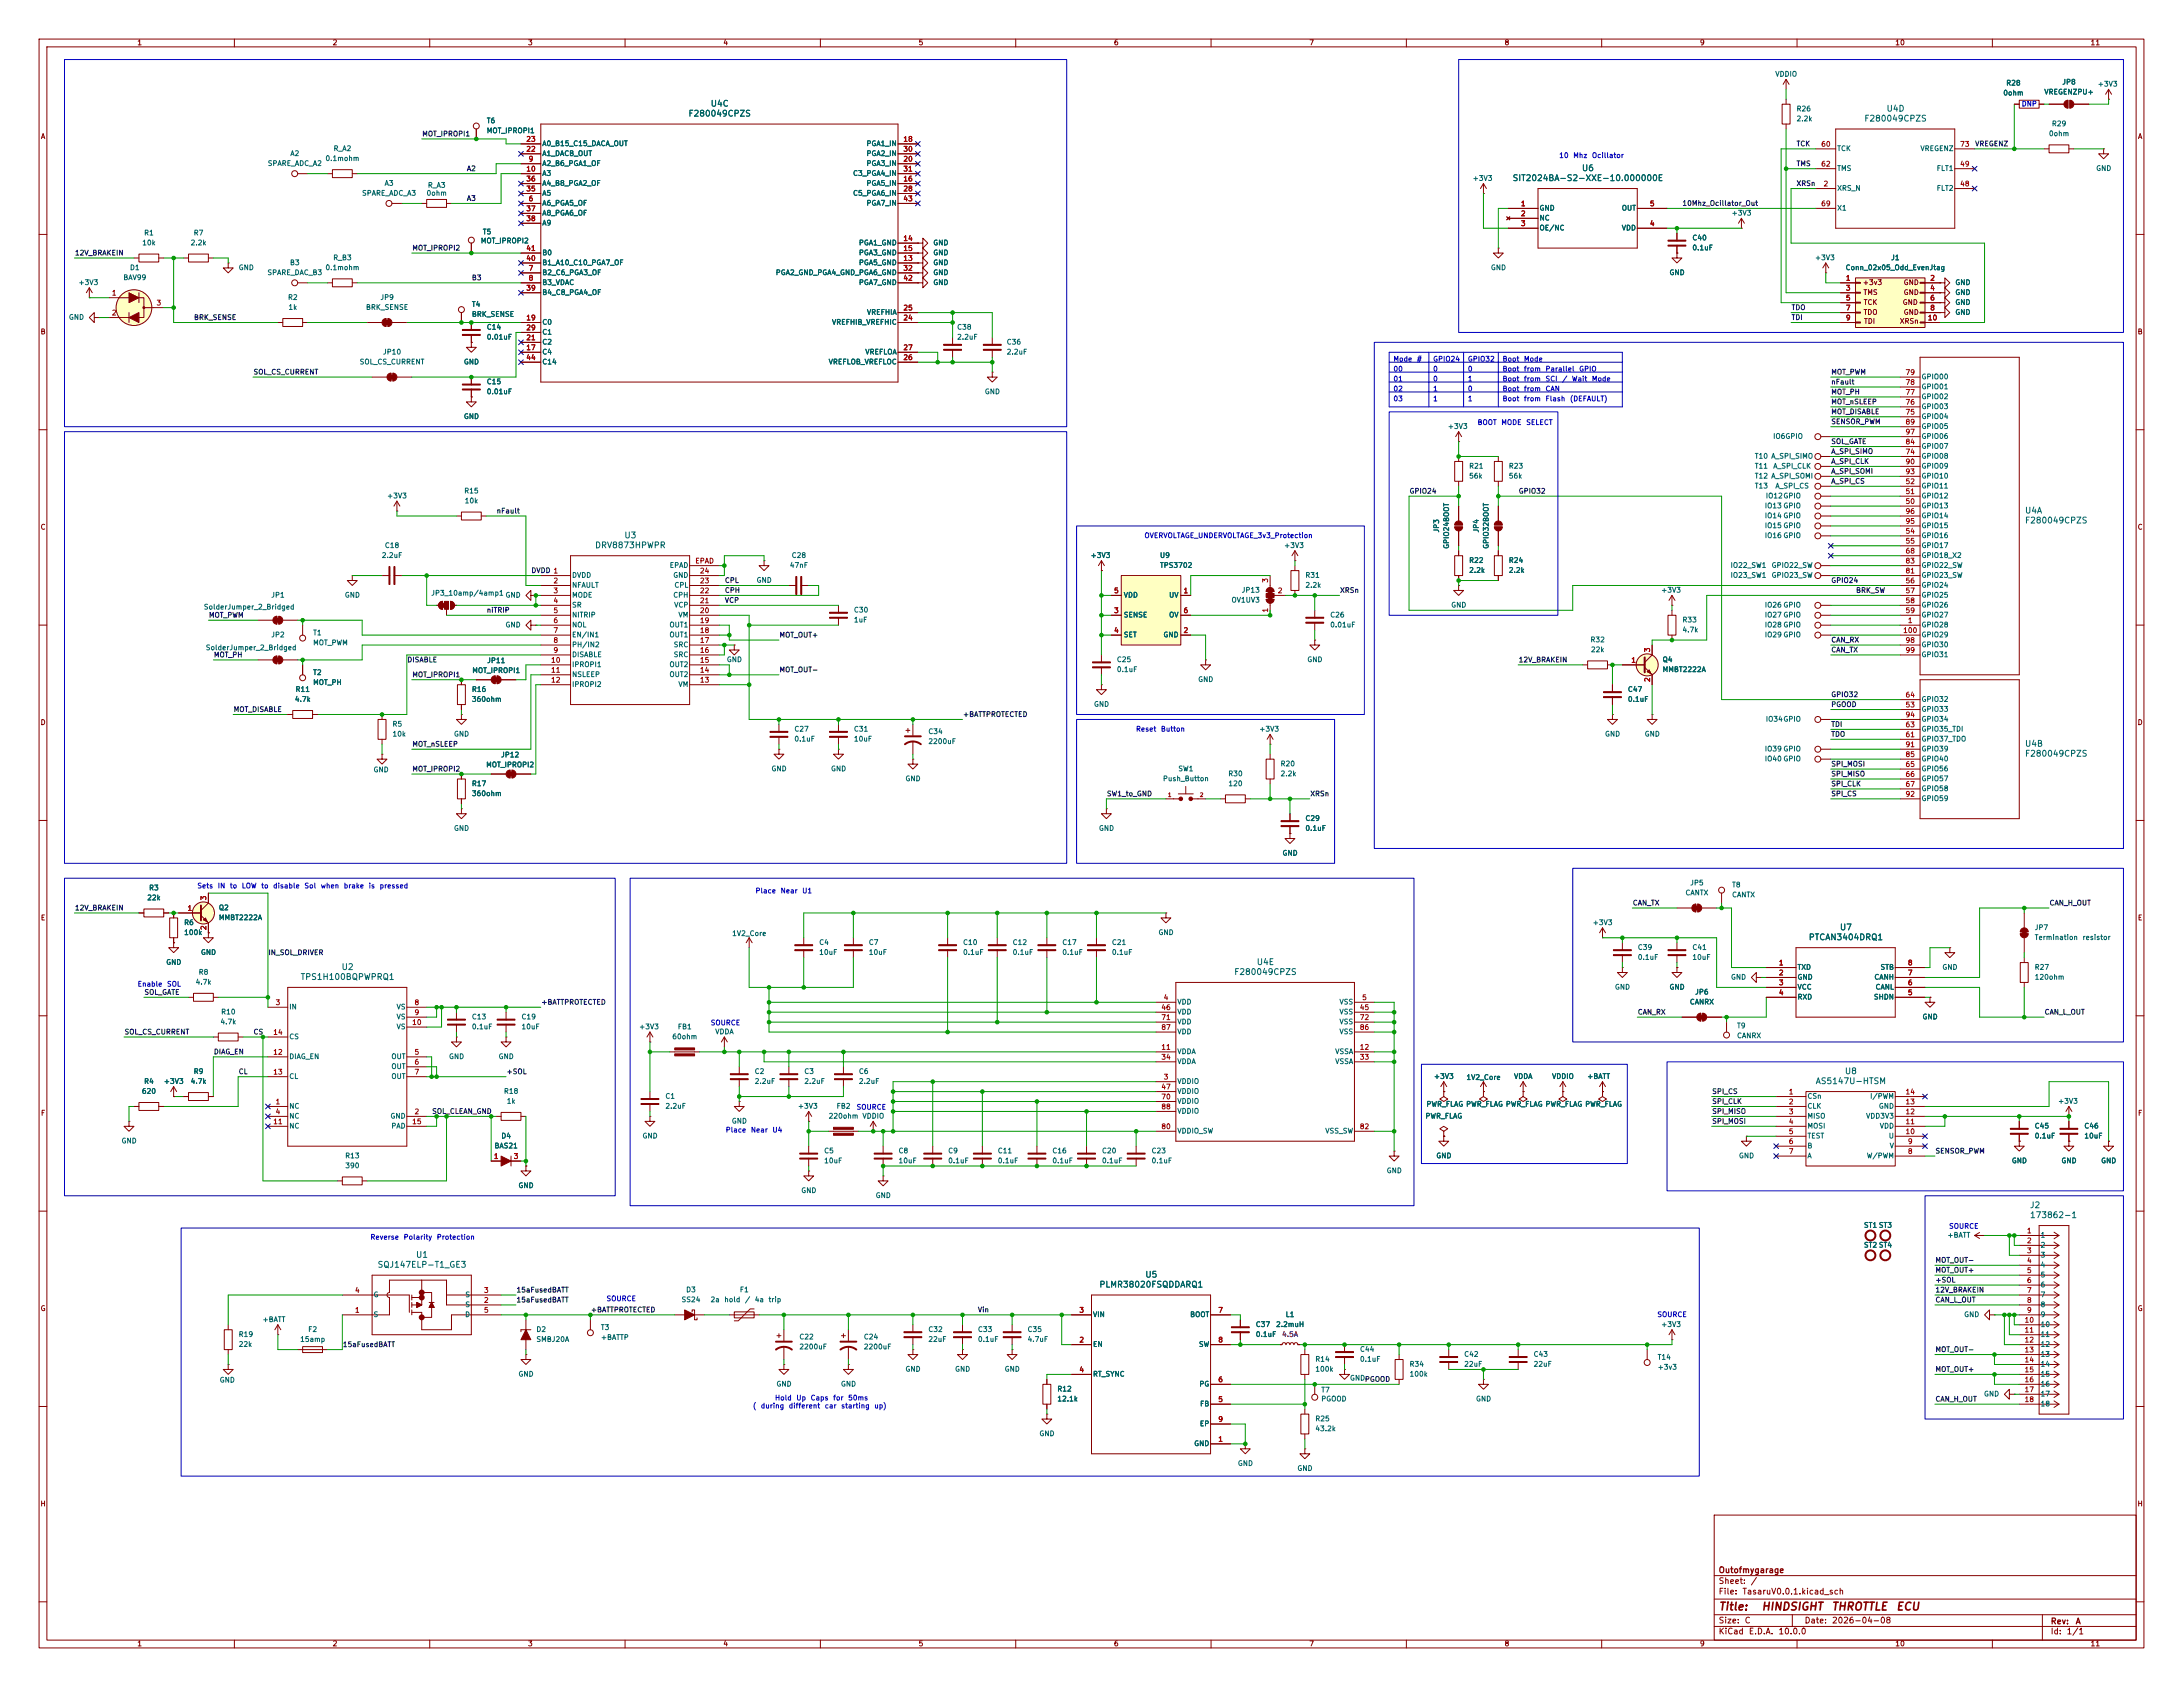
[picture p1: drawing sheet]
<svg xmlns="http://www.w3.org/2000/svg" width="559mm" height="432mm" viewBox="0 0 559 432" stroke-linecap="round" stroke-linejoin="round" font-family="sans-serif">
<defs><g id="words">
<g font-size="2" fill="#840000">
<text x="439.8" y="412.7">Title:</text>
<text x="450.8" y="412.7">HINDSIGHT</text>
<text x="468.7" y="412.7">THROTTLE</text>
<text x="485.2" y="412.7">ECU</text>
</g>
<g font-size="1.5" fill="#006464">
<text x="181.8" y="27.7">U4C</text>
<text x="482.8" y="28.9">U4D</text>
<text x="176.1" y="30.2">F280049CPZS</text>
<text x="477.1" y="31.5">F280049CPZS</text>
<text x="387.1" y="46.7">SIT2024BA-S2-XXE-10.000000E</text>
<text x="404.8" y="44.2">U6</text>
<text x="518.2" y="131.8">U4A</text>
<text x="518.2" y="134.3">F280049CPZS</text>
<text x="152.2" y="140.7">DRV8873HPWPR</text>
<text x="159.7" y="138.2">U3</text>
<text x="518.2" y="191.5">U4B</text>
<text x="518.2" y="194">F280049CPZS</text>
<text x="470.8" y="238.5">U7</text>
<text x="462.9" y="241">PTCAN3404DRQ1</text>
<text x="76.8" y="251.2">TPS1H100BQPWPRQ1</text>
<text x="87.3" y="248.6">U2</text>
<text x="315.8" y="249.9">F280049CPZS</text>
<text x="321.6" y="247.4">U4E</text>
<text x="472.1" y="275.3">U8</text>
<text x="464.6" y="277.9">AS5147U-HTSM</text>
<text x="519.5" y="309.6">J2</text>
<text x="519.5" y="312.1">173862-1</text>
<text x="106.3" y="322.3">U1</text>
<text x="96.5" y="324.8">SQJ147ELP-T1_GE3</text>
<text x="281.3" y="329.9">PLMR38020FSQDDARQ1</text>
<text x="293" y="327.4">U5</text>
</g>
<g font-size="1.5" fill="#840000">
<text x="439.8" y="405.8">Sheet:</text>
<text x="439.8" y="403">Outofmygarage</text>
<text x="448" y="405.8">/</text>
<text x="439.8" y="408.5">File:</text>
<text x="445.9" y="408.5">TasaruV0.0.1.kicad_sch</text>
<text x="439.8" y="418.7">KiCad</text>
<text x="439.8" y="415.9">Size:</text>
<text x="446.5" y="415.9">C</text>
<text x="447.5" y="418.7">E.D.A.</text>
<text x="455.1" y="418.7">10.0.0</text>
<text x="461.8" y="415.9">Date:</text>
<text x="468.8" y="415.9">2026-04-08</text>
<text x="524.8" y="416.1">Rev:</text>
<text x="524.8" y="418.7">Id:</text>
<text x="528.9" y="418.7">1/1</text>
<text x="531.2" y="416.1">A</text>
</g>
<g font-size="1.3" fill="#840000">
<text x="35" y="11.9">1</text>
<text x="85" y="11.9">2</text>
<text x="135" y="11.9">3</text>
<text x="185" y="11.9">4</text>
<text x="235" y="11.9">5</text>
<text x="285" y="11.9">6</text>
<text x="335" y="11.9">7</text>
<text x="385" y="11.9">8</text>
<text x="435" y="11.9">9</text>
<text x="485" y="11.9">10</text>
<text x="535" y="11.9">11</text>
<text x="10.3" y="35.9">A</text>
<text x="547.1" y="35.9">A</text>
<text x="476.7" y="73.3">+3v3</text>
<text x="476.9" y="75.8">TMS</text>
<text x="487.2" y="73.3">GND</text>
<text x="487.2" y="75.8">GND</text>
<text x="476.9" y="80.9">TDO</text>
<text x="476.9" y="78.3">TCK</text>
<text x="477" y="83.2">TDI</text>
<text x="486.2" y="83.2">XRSn</text>
<text x="486.9" y="78.3">GND</text>
<text x="487.2" y="80.9">GND</text>
<text x="10.3" y="85.9">B</text>
<text x="547.1" y="85.9">B</text>
<text x="10.3" y="135.9">C</text>
<text x="547.1" y="135.9">C</text>
<text x="10.3" y="185.9">D</text>
<text x="547.1" y="185.9">D</text>
<text x="10.3" y="235.9">E</text>
<text x="547.1" y="235.9">E</text>
<text x="10.3" y="285.9">F</text>
<text x="547.1" y="285.9">F</text>
<text x="10.3" y="335.9">G</text>
<text x="547.1" y="335.9">G</text>
<text x="10.2" y="385.9">H</text>
<text x="547" y="385.9">H</text>
<text x="35" y="421.7">1</text>
<text x="85" y="421.7">2</text>
<text x="135" y="421.7">3</text>
<text x="185" y="421.7">4</text>
<text x="235" y="421.7">5</text>
<text x="285" y="421.7">6</text>
<text x="335" y="421.7">7</text>
<text x="385" y="421.7">8</text>
<text x="435" y="421.7">9</text>
<text x="485" y="421.7">10</text>
<text x="535" y="421.7">11</text>
</g>
<g font-size="1.3" fill="#006464">
<text x="454.3" y="19.9">VDDIO</text>
<text x="513.4" y="22.2">R28</text>
<text x="527.8" y="21.9">JP8</text>
<text x="536.9" y="22.5">+3V3</text>
<text x="459.7" y="28.8">R26</text>
<text x="512.7" y="24.7">0ohm</text>
<text x="523.2" y="24.5">VREGENZPU+</text>
<text x="124.5" y="31.9">T6</text>
<text x="124.5" y="34.4">MOT_IPROPI1</text>
<text x="459.7" y="31.3">2.2k</text>
<text x="524.3" y="35.2">0ohm</text>
<text x="525.1" y="32.6">R29</text>
<text x="74.2" y="40.2">A2</text>
<text x="83.2" y="41.5">0.1mohm</text>
<text x="85.3" y="39">R_A2</text>
<text x="138.7" y="40.2">A1_DACB_OUT</text>
<text x="138.7" y="37.7">A0_B15_C15_DACA_OUT</text>
<text x="221.7" y="37.7">PGA1_IN</text>
<text x="221.7" y="40.2">PGA2_IN</text>
<text x="470.2" y="39">TCK</text>
<text x="491.5" y="39">VREGENZ</text>
<text x="68.4" y="42.8">SPARE_ADC_A2</text>
<text x="98.3" y="47.9">A3</text>
<text x="138.7" y="42.8">A2_B6_PGA1_OF</text>
<text x="138.7" y="45.3">A3</text>
<text x="138.7" y="47.9">A4_B8_PGA2_OF</text>
<text x="218.2" y="45.3">C3_PGA4_IN</text>
<text x="221.7" y="47.9">PGA5_IN</text>
<text x="221.7" y="42.8">PGA3_IN</text>
<text x="376.8" y="46.6">+3V3</text>
<text x="470.2" y="44">TMS</text>
<text x="495.6" y="44">FLT1</text>
<text x="536.4" y="44">GND</text>
<text x="92.5" y="50.4">SPARE_ADC_A3</text>
<text x="109.1" y="50.4">0ohm</text>
<text x="109.4" y="48.4">R_A3</text>
<text x="138.7" y="52.9">A6_PGA5_OF</text>
<text x="138.7" y="50.4">A5</text>
<text x="218.2" y="50.4">C5_PGA6_IN</text>
<text x="221.7" y="52.9">PGA7_IN</text>
<text x="470.2" y="49.1">XRS_N</text>
<text x="495.6" y="49.1">FLT2</text>
<text x="138.7" y="55.5">A8_PGA6_OF</text>
<text x="138.7" y="58">A9</text>
<text x="394" y="54.2">GND</text>
<text x="394" y="56.7">NC</text>
<text x="394" y="59.3">OE/NC</text>
<text x="415" y="59.3">VDD</text>
<text x="415" y="54.2">OUT</text>
<text x="443.1" y="55.5">+3V3</text>
<text x="470.2" y="54.2">X1</text>
<text x="36.3" y="63.1">10k</text>
<text x="36.8" y="60.6">R1</text>
<text x="48.7" y="63.1">2.2k</text>
<text x="49.5" y="60.6">R7</text>
<text x="122.9" y="62.6">MOT_IPROPI2</text>
<text x="123.5" y="60.3">T5</text>
<text x="138.7" y="65.6">B0</text>
<text x="219.7" y="63.1">PGA1_GND</text>
<text x="219.7" y="65.6">PGA3_GND</text>
<text x="238.8" y="63.1">GND</text>
<text x="238.8" y="65.6">GND</text>
<text x="433.1" y="61.8">C40</text>
<text x="433.1" y="64.4">0.1uF</text>
<text x="31.4" y="72">BAV99</text>
<text x="33.1" y="69.4">D1</text>
<text x="61" y="69.4">GND</text>
<text x="68.3" y="70.7">SPARE_DAC_B3</text>
<text x="74.1" y="68.2">B3</text>
<text x="83.2" y="69.4">0.1mohm</text>
<text x="85.2" y="66.9">R_B3</text>
<text x="138.7" y="70.7">B2_C6_PGA3_OF</text>
<text x="138.7" y="68.2">B1_A10_C10_PGA7_OF</text>
<text x="198.4" y="70.7">PGA2_GND_PGA4_GND_PGA6_GND</text>
<text x="219.7" y="68.2">PGA5_GND</text>
<text x="238.8" y="68.2">GND</text>
<text x="238.8" y="70.7">GND</text>
<text x="381.5" y="69.4">GND</text>
<text x="427.2" y="70.7">GND</text>
<text x="464.5" y="66.9">+3V3</text>
<text x="472.3" y="69.4">Conn_02x05_Odd_EvenJtag</text>
<text x="483.9" y="66.9">J1</text>
<text x="20" y="73.3">+3V3</text>
<text x="73.6" y="77.1">R2</text>
<text x="97.2" y="77.1">JP9</text>
<text x="138.7" y="73.3">B3_VDAC</text>
<text x="138.7" y="75.8">B4_C8_PGA4_OF</text>
<text x="219.7" y="73.3">PGA7_GND</text>
<text x="238.8" y="73.3">GND</text>
<text x="500.4" y="75.8">GND</text>
<text x="500.4" y="73.3">GND</text>
<text x="17.5" y="82.1">GND</text>
<text x="73.7" y="79.6">1k</text>
<text x="93.5" y="79.6">BRK_SENSE</text>
<text x="120.7" y="78.8">T4</text>
<text x="120.7" y="81.4">BRK_SENSE</text>
<text x="138.7" y="83.4">C0</text>
<text x="212.8" y="83.4">VREFHIB_VREFHIC</text>
<text x="221.8" y="80.9">VREFHIA</text>
<text x="500.4" y="80.9">GND</text>
<text x="500.4" y="78.3">GND</text>
<text x="124.5" y="87.2">0.01uF</text>
<text x="124.5" y="84.7">C14</text>
<text x="138.7" y="88.5">C2</text>
<text x="138.7" y="86">C1</text>
<text x="244.9" y="84.7">C38</text>
<text x="244.9" y="87.2">2.2uF</text>
<text x="257.6" y="88.5">C36</text>
<text x="91.9" y="93.6">SOL_CS_CURRENT</text>
<text x="97.9" y="91">JP10</text>
<text x="118.6" y="93.6">GND</text>
<text x="138.7" y="91">C4</text>
<text x="138.7" y="93.6">C14</text>
<text x="212" y="93.6">VREFLOB_VREFLOC</text>
<text x="221.4" y="91">VREFLOA</text>
<text x="257.6" y="91">2.2uF</text>
<text x="124.5" y="101.2">0.01uF</text>
<text x="124.5" y="98.7">C15</text>
<text x="252" y="101.2">GND</text>
<text x="491.7" y="99.9">GPIO01</text>
<text x="491.7" y="97.4">GPIO00</text>
<text x="118.6" y="107.5">GND</text>
<text x="491.7" y="107.5">GPIO04</text>
<text x="491.7" y="105">GPIO03</text>
<text x="491.7" y="102.5">GPIO02</text>
<text x="370.5" y="110.1">+3V3</text>
<text x="453.7" y="112.6">IO6GPIO</text>
<text x="491.7" y="110.1">GPIO05</text>
<text x="491.7" y="112.6">GPIO06</text>
<text x="449.1" y="117.7">T10 A_SPI_SIMO</text>
<text x="491.7" y="117.7">GPIO08</text>
<text x="491.7" y="115.2">GPIO07</text>
<text x="375.9" y="122.8">56k</text>
<text x="375.9" y="120.2">R21</text>
<text x="386.1" y="122.8">56k</text>
<text x="386.1" y="120.2">R23</text>
<text x="449.1" y="122.8">T12 A_SPI_SOMI</text>
<text x="449.1" y="125.3">T13</text>
<text x="449.1" y="120.2">T11</text>
<text x="453.8" y="120.2">A_SPI_CLK</text>
<text x="454.3" y="125.3">A_SPI_CS</text>
<text x="491.7" y="125.3">GPIO11</text>
<text x="491.7" y="120.2">GPIO09</text>
<text x="491.7" y="122.8">GPIO10</text>
<text x="99" y="127.9">+3V3</text>
<text x="118.7" y="126.6">R15</text>
<text x="118.8" y="129.1">10k</text>
<text x="451.6" y="130.4">IO13 GPIO</text>
<text x="451.9" y="127.9">IO12GPIO</text>
<text x="491.7" y="130.4">GPIO13</text>
<text x="491.7" y="127.9">GPIO12</text>
<text x="368.7" y="136.4" transform="rotate(-90 368.7 136.4)">JP3</text>
<text x="378.8" y="136.4" transform="rotate(-90 378.8 136.4)">JP4</text>
<text x="451.6" y="132.9">IO14 GPIO</text>
<text x="451.6" y="135.5">IO15 GPIO</text>
<text x="491.7" y="135.5">GPIO15</text>
<text x="491.7" y="132.9">GPIO14</text>
<text x="97.6" y="143.1">2.2uF</text>
<text x="98.4" y="140.6">C18</text>
<text x="202.5" y="143.1">C28</text>
<text x="279" y="143.1">+3V3</text>
<text x="296.8" y="143.1">U9</text>
<text x="328.6" y="140.6">+3V3</text>
<text x="371.2" y="140.6" transform="rotate(-90 371.2 140.6)">GPIO24BOOT</text>
<text x="381.4" y="140.6" transform="rotate(-90 381.4 140.6)">GPIO32BOOT</text>
<text x="451.6" y="138">IO16 GPIO</text>
<text x="491.7" y="138">GPIO16</text>
<text x="491.7" y="140.6">GPIO17</text>
<text x="491.7" y="143.1">GPIO18_X2</text>
<text x="146.3" y="148.2">DVDD</text>
<text x="171.3" y="145.6">EPAD</text>
<text x="172.2" y="148.2">GND</text>
<text x="193.5" y="149.5">GND</text>
<text x="202" y="145.6">47nF</text>
<text x="296.8" y="145.6">TPS3702</text>
<text x="334" y="148.2">R31</text>
<text x="375.9" y="146.9">2.2k</text>
<text x="375.9" y="144.4">R22</text>
<text x="386.1" y="146.9">2.2k</text>
<text x="386.1" y="144.4">R24</text>
<text x="442.9" y="148.2">IO23_SW1</text>
<text x="442.9" y="145.6">IO22_SW1</text>
<text x="453.4" y="148.2">GPIO23_SW</text>
<text x="453.4" y="145.6">GPIO22_SW</text>
<text x="491.7" y="148.2">GPIO23_SW</text>
<text x="491.7" y="145.6">GPIO22_SW</text>
<text x="69.3" y="153.3">JP1</text>
<text x="88.1" y="153.3">GND</text>
<text x="110.2" y="152.8">JP3_10amp/4amp1</text>
<text x="129.3" y="153.3">GND</text>
<text x="146.3" y="150.7">NFAULT</text>
<text x="146.3" y="153.3">MODE</text>
<text x="146.3" y="155.8">SR</text>
<text x="172.2" y="153.3">CPH</text>
<text x="172.4" y="155.8">VCP</text>
<text x="172.5" y="150.7">CPL</text>
<text x="287.5" y="153.3">VDD</text>
<text x="299.1" y="153.3">UV</text>
<text x="315.1" y="154.5">OV1UV3</text>
<text x="317.7" y="152">JP13</text>
<text x="334" y="150.7">2.2k</text>
<text x="371.3" y="155.8">GND</text>
<text x="425.1" y="152">+3V3</text>
<text x="451.6" y="155.8">IO26 GPIO</text>
<text x="491.7" y="150.7">GPIO24</text>
<text x="491.7" y="153.3">GPIO25</text>
<text x="491.7" y="155.8">GPIO26</text>
<text x="52" y="156.3">SolderJumper_2_Bridged</text>
<text x="129.3" y="160.9">GND</text>
<text x="146.3" y="158.3">NITRIP</text>
<text x="146.3" y="160.9">NOL</text>
<text x="171.2" y="160.9">OUT1</text>
<text x="173.5" y="158.3">VM</text>
<text x="218.4" y="159.6">1uF</text>
<text x="218.4" y="157.1">C30</text>
<text x="287.5" y="158.3">SENSE</text>
<text x="299.1" y="158.3">OV</text>
<text x="340.4" y="160.9">0.01uF</text>
<text x="340.4" y="158.3">C26</text>
<text x="430.5" y="159.6">R33</text>
<text x="451.6" y="160.9">IO28 GPIO</text>
<text x="451.6" y="158.3">IO27 GPIO</text>
<text x="491.7" y="160.9">GPIO28</text>
<text x="491.7" y="158.3">GPIO27</text>
<text x="52.5" y="166.7">SolderJumper_2_Bridged</text>
<text x="69.3" y="163.4">JP2</text>
<text x="80" y="162.9">T1</text>
<text x="80" y="165.5">MOT_PWM</text>
<text x="146.3" y="163.4">EN/IN1</text>
<text x="146.3" y="166">PH/IN2</text>
<text x="171.2" y="163.4">OUT1</text>
<text x="172.3" y="166">SRC</text>
<text x="287.5" y="163.4">SET</text>
<text x="297.7" y="163.4">GND</text>
<text x="407" y="164.7">R32</text>
<text x="407.1" y="167.2">22k</text>
<text x="430.5" y="162.2">4.7k</text>
<text x="451.6" y="163.4">IO29 GPIO</text>
<text x="491.7" y="166">GPIO30</text>
<text x="491.7" y="163.4">GPIO29</text>
<text x="80" y="173.1">T2</text>
<text x="120.8" y="172.6">MOT_IPROPI1</text>
<text x="124.6" y="170">JP11</text>
<text x="146.3" y="168.5">DISABLE</text>
<text x="146.3" y="171">IPROPI1</text>
<text x="146.3" y="173.6">NSLEEP</text>
<text x="171.2" y="173.6">OUT2</text>
<text x="171.2" y="171">OUT2</text>
<text x="172.3" y="168.5">SRC</text>
<text x="185.9" y="169.8">GND</text>
<text x="285.8" y="169.8">C25</text>
<text x="285.8" y="172.3">0.1uF</text>
<text x="334.5" y="169.8">GND</text>
<text x="425.5" y="169.8">Q4</text>
<text x="425.5" y="172.3">MMBT2222A</text>
<text x="491.7" y="168.5">GPIO31</text>
<text x="75.3" y="179.9">4.7k</text>
<text x="75.5" y="177.4">R11</text>
<text x="80" y="175.6">MOT_PH</text>
<text x="120.7" y="177.4">R16</text>
<text x="120.7" y="179.9">360ohm</text>
<text x="146.3" y="176.1">IPROPI2</text>
<text x="173.5" y="176.1">VM</text>
<text x="306.6" y="174.9">GND</text>
<text x="416.6" y="177.4">C47</text>
<text x="416.6" y="179.9">0.1uF</text>
<text x="491.7" y="179.9">GPIO32</text>
<text x="279.9" y="181.2">GND</text>
<text x="451.9" y="185">IO34GPIO</text>
<text x="491.7" y="182.5">GPIO33</text>
<text x="491.7" y="185">GPIO34</text>
<text x="100.3" y="186.3">R5</text>
<text x="100.3" y="188.8">10k</text>
<text x="116.1" y="188.8">GND</text>
<text x="203.2" y="187.6">C27</text>
<text x="203.2" y="190.1">0.1uF</text>
<text x="218.4" y="187.6">C31</text>
<text x="218.4" y="190.1">10uF</text>
<text x="237.5" y="188.2">C34</text>
<text x="237.5" y="190.7">2200uF</text>
<text x="322.2" y="187.6">+3V3</text>
<text x="410.7" y="188.8">GND</text>
<text x="420.9" y="188.8">GND</text>
<text x="491.7" y="190.1">GPIO37_TDO</text>
<text x="491.7" y="187.6">GPIO35_TDI</text>
<text x="95.5" y="198">GND</text>
<text x="124.3" y="196.7">MOT_IPROPI2</text>
<text x="128.1" y="194.2">JP12</text>
<text x="197.4" y="197.7">GND</text>
<text x="212.6" y="197.7">GND</text>
<text x="301.5" y="197.7">SW1</text>
<text x="327.7" y="196.4">R20</text>
<text x="451.6" y="192.6">IO39 GPIO</text>
<text x="451.6" y="195.2">IO40 GPIO</text>
<text x="491.7" y="197.7">GPIO56</text>
<text x="491.7" y="195.2">GPIO40</text>
<text x="491.7" y="192.6">GPIO39</text>
<text x="120.7" y="201.5">R17</text>
<text x="231.6" y="200.3">GND</text>
<text x="297.6" y="200.3">Push_Button</text>
<text x="314.3" y="199">R30</text>
<text x="314.3" y="201.5">120</text>
<text x="327.7" y="199">2.2k</text>
<text x="491.7" y="200.3">GPIO57</text>
<text x="491.7" y="202.8">GPIO58</text>
<text x="120.7" y="204.1">360ohm</text>
<text x="491.7" y="205.3">GPIO59</text>
<text x="116.1" y="213">GND</text>
<text x="281.2" y="213">GND</text>
<text x="334" y="210.4">C29</text>
<text x="334" y="213">0.1uF</text>
<text x="328.2" y="219.3">GND</text>
<text x="432.5" y="226.9">JP5</text>
<text x="443.2" y="227.4">T8</text>
<text x="37.5" y="230.7">22k</text>
<text x="38" y="228.2">R3</text>
<text x="55.9" y="233.3">Q2</text>
<text x="431.3" y="229.5">CANTX</text>
<text x="443.2" y="230">CANTX</text>
<text x="47" y="237.1">R6</text>
<text x="47" y="239.6">100k</text>
<text x="55.9" y="235.8">MMBT2222A</text>
<text x="187.3" y="239.9">1V2_Core</text>
<text x="296.4" y="239.6">GND</text>
<text x="407.6" y="237.1">+3V3</text>
<text x="520.7" y="238.4">JP7</text>
<text x="51.3" y="244.7">GND</text>
<text x="209.6" y="242.2">C4</text>
<text x="209.6" y="244.7">10uF</text>
<text x="222.3" y="242.2">C7</text>
<text x="222.3" y="244.7">10uF</text>
<text x="246.4" y="242.2">C10</text>
<text x="246.4" y="244.7">0.1uF</text>
<text x="259.1" y="242.2">C12</text>
<text x="259.1" y="244.7">0.1uF</text>
<text x="271.8" y="242.2">C17</text>
<text x="271.8" y="244.7">0.1uF</text>
<text x="284.5" y="242.2">C21</text>
<text x="284.5" y="244.7">0.1uF</text>
<text x="419.1" y="243.4">C39</text>
<text x="419.1" y="246">0.1uF</text>
<text x="433.1" y="243.4">C41</text>
<text x="433.1" y="246">10uF</text>
<text x="520.7" y="240.9">Termination</text>
<text x="532.9" y="240.9">resistor</text>
<text x="42.4" y="247.2">GND</text>
<text x="50.7" y="249.8">R8</text>
<text x="443" y="251.1">GND</text>
<text x="460" y="248.5">TXD</text>
<text x="460" y="251.1">GND</text>
<text x="479.7" y="251.1">CANH</text>
<text x="481.2" y="248.5">STB</text>
<text x="497.1" y="248.5">GND</text>
<text x="520.7" y="248.5">R27</text>
<text x="520.7" y="251.1">120ohm</text>
<text x="49.9" y="252.3">4.7k</text>
<text x="301.2" y="257.4">VDD</text>
<text x="342.7" y="257.4">VSS</text>
<text x="413.3" y="253.6">GND</text>
<text x="427.2" y="253.6">GND</text>
<text x="432.4" y="257.4">CANRX</text>
<text x="433.8" y="254.9">JP6</text>
<text x="460" y="253.6">VCC</text>
<text x="460" y="256.1">RXD</text>
<text x="479.5" y="256.1">SHDN</text>
<text x="480" y="253.6">CANL</text>
<text x="56.3" y="262.5">4.7k</text>
<text x="56.5" y="259.9">R10</text>
<text x="73.9" y="258.7">IN</text>
<text x="101.4" y="258.7">VS</text>
<text x="101.4" y="261.2">VS</text>
<text x="101.4" y="263.8">VS</text>
<text x="120.7" y="261.2">C13</text>
<text x="120.7" y="263.8">0.1uF</text>
<text x="133.4" y="261.2">C19</text>
<text x="133.4" y="263.8">10uF</text>
<text x="163.5" y="263.8">+3V3</text>
<text x="173.4" y="263.8">FB1</text>
<text x="301.2" y="259.9">VDD</text>
<text x="301.2" y="262.5">VDD</text>
<text x="342.7" y="259.9">VSS</text>
<text x="342.7" y="262.5">VSS</text>
<text x="444.5" y="263.5">T9</text>
<text x="492" y="261.2">GND</text>
<text x="73.9" y="266.3">CS</text>
<text x="172" y="266.3">60ohm</text>
<text x="183" y="265">VDDA</text>
<text x="301.2" y="265">VDD</text>
<text x="342.7" y="265">VSS</text>
<text x="444.5" y="266">CANRX</text>
<text x="49.5" y="275.2">R9</text>
<text x="73.9" y="271.4">DIAG_EN</text>
<text x="100.1" y="271.4">OUT</text>
<text x="100.1" y="273.9">OUT</text>
<text x="114.8" y="271.4">GND</text>
<text x="127.5" y="271.4">GND</text>
<text x="193" y="275.2">C2</text>
<text x="205.7" y="275.2">C3</text>
<text x="219.7" y="275.2">C6</text>
<text x="301.2" y="270.1">VDDA</text>
<text x="301.2" y="272.6">VDDA</text>
<text x="341.7" y="270.1">VSSA</text>
<text x="341.7" y="272.6">VSSA</text>
<text x="36.2" y="280.3">620</text>
<text x="36.8" y="277.7">R4</text>
<text x="41.8" y="277.7">+3V3</text>
<text x="48.7" y="277.7">4.7k</text>
<text x="73.9" y="276.5">CL</text>
<text x="100.1" y="276.5">OUT</text>
<text x="128.9" y="280.3">R18</text>
<text x="170.2" y="281.5">C1</text>
<text x="193" y="277.7">2.2uF</text>
<text x="205.7" y="277.7">2.2uF</text>
<text x="219.7" y="277.7">2.2uF</text>
<text x="301.2" y="277.7">VDDIO</text>
<text x="301.2" y="280.3">VDDIO</text>
<text x="366.9" y="276.5">+3V3</text>
<text x="375.2" y="276.7">1V2_Core</text>
<text x="387.4" y="276.5">VDDA</text>
<text x="397.2" y="276.5">VDDIO</text>
<text x="406.2" y="276.5">+BATT</text>
<text x="462.5" y="281.5">CSn</text>
<text x="478.6" y="281.5">I/PWM</text>
<text x="73.9" y="284.1">NC</text>
<text x="73.9" y="286.6">NC</text>
<text x="99.8" y="286.6">GND</text>
<text x="129.6" y="282.8">1k</text>
<text x="170.2" y="284.1">2.2uF</text>
<text x="187.2" y="287.9">GND</text>
<text x="204.1" y="284.1">+3V3</text>
<text x="212" y="286.6">220ohm</text>
<text x="214" y="284.1">FB2</text>
<text x="220.6" y="286.6">VDDIO</text>
<text x="301.2" y="282.8">VDDIO</text>
<text x="301.2" y="285.3">VDDIO</text>
<text x="364.8" y="286.6">PWR_FLAG</text>
<text x="365" y="283.6">PWR_FLAG PWR_FLAG PWR_FLAG PWR_FLAG PWR_FLAG</text>
<text x="462.5" y="284.1">CLK</text>
<text x="462.5" y="286.6">MISO</text>
<text x="477.5" y="286.6">VDD3V3</text>
<text x="480.8" y="284.1">GND</text>
<text x="526.7" y="282.8">+3V3</text>
<text x="31" y="293">GND</text>
<text x="73.9" y="289.2">NC</text>
<text x="100.1" y="289.2">PAD</text>
<text x="128.2" y="291.7">D4</text>
<text x="164.3" y="291.7">GND</text>
<text x="301.2" y="290.4">VDDIO_SW</text>
<text x="339.1" y="290.4">VSS_SW</text>
<text x="462.5" y="289.2">MOSI</text>
<text x="462.5" y="291.7">TEST</text>
<text x="481.1" y="289.2">VDD</text>
<text x="483.4" y="291.7">U</text>
<text x="520.7" y="289.2">C45</text>
<text x="520.7" y="291.7">0.1uF</text>
<text x="533.4" y="289.2">C46</text>
<text x="533.4" y="291.7">10uF</text>
<text x="88.2" y="296.8">R13</text>
<text x="88.3" y="299.3">390</text>
<text x="126.4" y="294.2">BAS21</text>
<text x="210.8" y="295.5">C5</text>
<text x="210.8" y="298">10uF</text>
<text x="229.9" y="295.5">C8</text>
<text x="229.9" y="298">10uF</text>
<text x="242.6" y="295.5">C9</text>
<text x="242.6" y="298">0.1uF</text>
<text x="255.3" y="295.5">C11</text>
<text x="255.3" y="298">0.1uF</text>
<text x="269.2" y="295.5">C16</text>
<text x="269.2" y="298">0.1uF</text>
<text x="281.9" y="295.5">C20</text>
<text x="281.9" y="298">0.1uF</text>
<text x="294.6" y="295.5">C23</text>
<text x="294.6" y="298">0.1uF</text>
<text x="367.5" y="296.8">GND</text>
<text x="445" y="296.8">GND</text>
<text x="462.5" y="294.2">B</text>
<text x="462.5" y="296.8">A</text>
<text x="477.7" y="296.8">W/PWM</text>
<text x="483.6" y="294.2">V</text>
<text x="514.9" y="298">GND</text>
<text x="527.6" y="298">GND</text>
<text x="537.7" y="298">GND</text>
<text x="132.6" y="304.4">GND</text>
<text x="205" y="305.7">GND</text>
<text x="354.8" y="300.6">GND</text>
<text x="224" y="306.9">GND</text>
<text x="477" y="314.6">ST1 ST3</text>
<text x="498.4" y="317.1">+BATT</text>
<text x="522.2" y="317.1">1</text>
<text x="477" y="319.6">ST2 ST4</text>
<text x="522.2" y="319.6">2</text>
<text x="522.2" y="322.2">3</text>
<text x="522.2" y="324.7">4</text>
<text x="522.2" y="327.3">5</text>
<text x="522.2" y="329.8">6</text>
<text x="95.5" y="332.3">G</text>
<text x="119" y="334.9">S</text>
<text x="119" y="332.3">S</text>
<text x="174.3" y="333.6">SS24</text>
<text x="175.5" y="331.1">D3</text>
<text x="181.8" y="333.6">2a</text>
<text x="185.3" y="333.6">hold</text>
<text x="189.2" y="331.1">F1</text>
<text x="190.6" y="333.6">/</text>
<text x="193.1" y="333.6">4a</text>
<text x="196.6" y="333.6">trip</text>
<text x="522.2" y="332.3">7</text>
<text x="522.2" y="334.9">8</text>
<text x="67.1" y="338.7">+BATT</text>
<text x="78.8" y="341.2">F2</text>
<text x="95.5" y="337.4">S</text>
<text x="118.9" y="337.4">D</text>
<text x="137.2" y="341.2">D2</text>
<text x="153.7" y="340.7">T3</text>
<text x="237.5" y="341.2">C32</text>
<text x="250.2" y="341.2">C33</text>
<text x="262.9" y="341.2">C35</text>
<text x="279.7" y="337.4">VIN</text>
<text x="304.5" y="337.4">BOOT</text>
<text x="321.3" y="340">C37</text>
<text x="326.5" y="340">2.2muH</text>
<text x="329" y="337.4">L1</text>
<text x="425.1" y="340">+3V3</text>
<text x="502.6" y="337.4">GND</text>
<text x="522.2" y="337.4">9</text>
<text x="522.2" y="340">10</text>
<text x="61" y="345">22k</text>
<text x="61" y="342.5">R19</text>
<text x="76.7" y="343.8">15amp</text>
<text x="137.2" y="343.8">SMBJ20A</text>
<text x="153.7" y="343.3">+BATTP</text>
<text x="204.5" y="343.1">C22</text>
<text x="204.5" y="345.7">2200uF</text>
<text x="221" y="343.1">C24</text>
<text x="221" y="345.7">2200uF</text>
<text x="237.5" y="343.8">22uF</text>
<text x="250.2" y="343.8">0.1uF</text>
<text x="262.9" y="343.8">4.7uF</text>
<text x="279.7" y="345">EN</text>
<text x="306.8" y="345">SW</text>
<text x="321.3" y="342.5">0.1uF</text>
<text x="348" y="346.3">C44</text>
<text x="374.7" y="347.6">C42</text>
<text x="392.4" y="347.6">C43</text>
<text x="522.2" y="342.5">11</text>
<text x="522.2" y="345">12</text>
<text x="522.2" y="347.6">13</text>
<text x="132.6" y="352.7">GND</text>
<text x="231.6" y="351.4">GND</text>
<text x="244.3" y="351.4">GND</text>
<text x="257" y="351.4">GND</text>
<text x="279.7" y="352.7">RT_SYNC</text>
<text x="336.6" y="348.8">R14</text>
<text x="336.6" y="351.4">100k</text>
<text x="345.4" y="353.7">GNDPGOOD</text>
<text x="348" y="348.8">0.1uF</text>
<text x="360.7" y="350.1">R34</text>
<text x="360.7" y="352.7">100k</text>
<text x="374.7" y="350.1">22uF</text>
<text x="392.4" y="350.1">22uF</text>
<text x="424.2" y="348.3">T14</text>
<text x="424.2" y="350.9">+3v3</text>
<text x="522.2" y="350.1">14</text>
<text x="522.2" y="352.7">15</text>
<text x="56.1" y="354.2">GND</text>
<text x="198.6" y="355.2">GND</text>
<text x="215.1" y="355.2">GND</text>
<text x="270.5" y="356.5">R12</text>
<text x="270.5" y="359">12.1k</text>
<text x="306.9" y="355.2">PG</text>
<text x="338.1" y="356.7">T7</text>
<text x="338.1" y="359">PGOOD</text>
<text x="377.7" y="359">GND</text>
<text x="507.7" y="357.7">GND</text>
<text x="522.2" y="355.2">16</text>
<text x="522.2" y="357.7">17</text>
<text x="307" y="365.4">EP</text>
<text x="307.1" y="360.3">FB</text>
<text x="336.6" y="364.1">R25</text>
<text x="522.2" y="360.3">18</text>
<text x="265.9" y="367.9">GND</text>
<text x="305.6" y="370.4">GND</text>
<text x="336.6" y="366.6">43.2k</text>
<text x="316.7" y="375.5">GND</text>
<text x="332" y="376.8">GND</text>
</g>
<g font-size="1.3" fill="#0000c2">
<text x="517.4" y="27.5">DNP</text>
<text x="399" y="40.7">10</text>
<text x="402.6" y="40.7">Mhz</text>
<text x="407.4" y="40.7">Ocillator</text>
<text x="356.6" y="92.8">Mode</text>
<text x="356.6" y="95.4">00</text>
<text x="362.6" y="92.8">#</text>
<text x="366.7" y="92.8">GPIO24</text>
<text x="366.7" y="95.4">0</text>
<text x="375.6" y="92.8">GPIO32</text>
<text x="375.6" y="95.4">0</text>
<text x="384.5" y="92.8">Boot</text>
<text x="384.5" y="95.4">Boot</text>
<text x="390" y="92.8">Mode</text>
<text x="390" y="95.4">from</text>
<text x="395.5" y="95.4">Parallel</text>
<text x="404.1" y="95.4">GPIO</text>
<text x="356.6" y="97.9">01</text>
<text x="356.6" y="100.5">02</text>
<text x="366.7" y="97.9">0</text>
<text x="366.7" y="100.5">1</text>
<text x="375.6" y="97.9">1</text>
<text x="375.6" y="100.5">0</text>
<text x="384.5" y="97.9">Boot</text>
<text x="384.5" y="100.5">Boot</text>
<text x="390" y="97.9">from</text>
<text x="390" y="100.5">from</text>
<text x="395.5" y="97.9">SCI</text>
<text x="395.5" y="100.5">CAN</text>
<text x="399.7" y="97.9">/</text>
<text x="402.2" y="97.9">Wait</text>
<text x="407.3" y="97.9">Mode</text>
<text x="356.6" y="103">03</text>
<text x="366.7" y="103">1</text>
<text x="375.6" y="103">1</text>
<text x="384.5" y="103">Boot</text>
<text x="390" y="103">from</text>
<text x="395.5" y="103">Flash</text>
<text x="401.7" y="103">(DEFAULT)</text>
<text x="378.1" y="109.1">BOOT</text>
<text x="384.2" y="109.1">MODE</text>
<text x="390.5" y="109.1">SELECT</text>
<text x="292.8" y="138">OVERVOLTAGE_UNDERVOLTAGE_3v3_Protection</text>
<text x="290.7" y="187.6">Reset</text>
<text x="297" y="187.6">Button</text>
<text x="50.4" y="227.7">Sets</text>
<text x="55.6" y="227.7">IN</text>
<text x="58.7" y="227.7">to</text>
<text x="61.8" y="227.7">LOW</text>
<text x="66.7" y="227.7">to</text>
<text x="69.8" y="227.7">disable</text>
<text x="77.8" y="227.7">Sol</text>
<text x="82" y="227.7">when</text>
<text x="87.9" y="227.7">brake</text>
<text x="94.2" y="227.7">is</text>
<text x="97" y="227.7">pressed</text>
<text x="193.3" y="229">Place</text>
<text x="199.7" y="229">Near</text>
<text x="205.2" y="229">U1</text>
<text x="35.1" y="252.8">Enable</text>
<text x="42.6" y="252.8">SOL</text>
<text x="181.8" y="262.7">SOURCE</text>
<text x="219.1" y="284.3">SOURCE</text>
<text x="185.6" y="290.2">Place</text>
<text x="192.1" y="290.2">Near</text>
<text x="197.6" y="290.2">U4</text>
<text x="94.7" y="317.6">Reverse</text>
<text x="103.2" y="317.6">Polarity</text>
<text x="111.7" y="317.6">Protection</text>
<text x="498.8" y="314.8">SOURCE</text>
<text x="155.1" y="333.4">SOURCE</text>
<text x="424.1" y="337.4">SOURCE</text>
<text x="198.3" y="358.7">Hold</text>
<text x="203.7" y="358.7">Up</text>
<text x="207.4" y="358.7">Caps</text>
<text x="213.1" y="358.7">for</text>
<text x="217" y="358.7">50ms</text>
<text x="192.6" y="360.8">(</text>
<text x="194.6" y="360.8">during</text>
<text x="201.8" y="360.8">different</text>
<text x="211" y="360.8">car</text>
<text x="215.2" y="360.8">starting</text>
<text x="223.7" y="360.8">up)</text>
</g>
<g font-size="1.3" fill="#0f0f0f">
<text x="107.9" y="35.2">MOT_IPROPI1</text>
<text x="459.7" y="37.8">TCK</text>
<text x="505.5" y="37.8">VREGENZ</text>
<text x="119.4" y="44.1">A2</text>
<text x="459.7" y="47.9">XRSn</text>
<text x="459.7" y="42.8">TMS</text>
<text x="119.4" y="51.7">A3</text>
<text x="430.5" y="53">10Mhz_Ocillator_Out</text>
<text x="19" y="65.7">12V_BRAKEIN</text>
<text x="105.4" y="64.4">MOT_IPROPI2</text>
<text x="120.6" y="72">B3</text>
<text x="49.5" y="82.2">BRK_SENSE</text>
<text x="458.5" y="82.2">TDI</text>
<text x="458.5" y="79.7">TDO</text>
<text x="64.8" y="96.2">SOL_CS_CURRENT</text>
<text x="468.6" y="101.3">MOT_PH</text>
<text x="468.6" y="96.2">MOT_PWM</text>
<text x="468.6" y="98.7">nFault</text>
<text x="468.6" y="106.3">MOT_DISABLE</text>
<text x="468.6" y="103.8">MOT_nSLEEP</text>
<text x="468.6" y="114">SOL_GATE</text>
<text x="468.6" y="108.9">SENSOR_PWM</text>
<text x="468.6" y="119">A_SPI_CLK</text>
<text x="468.6" y="116.5">A_SPI_SIMO</text>
<text x="468.6" y="121.6">A_SPI_SOMI</text>
<text x="468.6" y="124.1">A_SPI_CS</text>
<text x="127" y="131.7">nFault</text>
<text x="360.7" y="126.7">GPIO24</text>
<text x="388.6" y="126.7">GPIO32</text>
<text x="135.9" y="147">DVDD 1</text>
<text x="185.4" y="149.5">CPL</text>
<text x="468.6" y="149.5">GPIO24</text>
<text x="185.4" y="154.6">VCP</text>
<text x="185.4" y="152.1">CPH</text>
<text x="342.9" y="152.1">XRSn</text>
<text x="475" y="152.1">BRK_SW</text>
<text x="53.3" y="158.4">MOT_PWM</text>
<text x="124.5" y="157.1">niTRIP</text>
<text x="199.4" y="163.5">MOT_OUT+</text>
<text x="468.6" y="164.8">CAN_RX</text>
<text x="468.6" y="167.3">CAN_TX</text>
<text x="54.6" y="168.6">MOT_PH</text>
<text x="104.1" y="169.8">DISABLE</text>
<text x="105.4" y="173.6">MOT_IPROPI1</text>
<text x="199.4" y="172.4">MOT_OUT-</text>
<text x="388.6" y="169.8">12V_BRAKEIN</text>
<text x="468.6" y="178.7">GPIO32</text>
<text x="59.7" y="182.5">MOT_DISABLE</text>
<text x="246.4" y="183.8">+BATTPROTECTED</text>
<text x="468.6" y="181.3">PGOOD</text>
<text x="105.4" y="191.4">MOT_nSLEEP</text>
<text x="468.6" y="186.3">TDI</text>
<text x="468.6" y="188.9">TDO</text>
<text x="105.4" y="197.8">MOT_IPROPI2</text>
<text x="468.6" y="196.5">SPI_MOSI</text>
<text x="468.6" y="201.6">SPI_CLK</text>
<text x="468.6" y="199">SPI_MISO</text>
<text x="283.2" y="204.1">SW1_to_GND</text>
<text x="335.3" y="204.1">XRSn</text>
<text x="468.6" y="204.1">SPI_CS</text>
<text x="19" y="233.3">12V_BRAKEIN</text>
<text x="417.8" y="232.1">CAN_TX</text>
<text x="524.5" y="232.1">CAN_H_OUT</text>
<text x="68.6" y="244.8">IN_SOL_DRIVER</text>
<text x="36.8" y="254.9">SOL_GATE</text>
<text x="138.4" y="257.5">+BATTPROTECTED</text>
<text x="419.1" y="260">CAN_RX</text>
<text x="523.2" y="260">CAN_L_OUT</text>
<text x="31.7" y="265.1">SOL_CS_CURRENT</text>
<text x="64.8" y="265.1">CS</text>
<text x="54.6" y="270.2">DIAG_EN</text>
<text x="61" y="275.2">CL</text>
<text x="129.5" y="275.2">+SOL</text>
<text x="438.1" y="280.3">SPI_CS</text>
<text x="110.5" y="285.4">SOL_CLEAN_GND</text>
<text x="438.1" y="282.9">SPI_CLK</text>
<text x="438.1" y="287.9">SPI_MOSI</text>
<text x="438.1" y="285.4">SPI_MISO</text>
<text x="495.3" y="295.6">SENSOR_PWM</text>
<text x="495.3" y="323.5">MOT_OUT-</text>
<text x="495.3" y="328.6">+SOL</text>
<text x="495.3" y="326">MOT_OUT+</text>
<text x="132.1" y="331.1">15aFusedBATT</text>
<text x="132.1" y="333.7">15aFusedBATT</text>
<text x="495.3" y="333.7">CAN_L_OUT</text>
<text x="495.3" y="331.1">12V_BRAKEIN</text>
<text x="151.1" y="336.2">+BATTPROTECTED</text>
<text x="250.2" y="336.2">Vin</text>
<text x="87.6" y="345.1">15aFusedBATT</text>
<text x="495.3" y="346.4">MOT_OUT-</text>
<text x="495.3" y="351.4">MOT_OUT+</text>
<text x="495.3" y="359.1">CAN_H_OUT</text>
</g>
<g font-size="1.3" fill="#a90000">
<text x="134.6" y="39.1">22</text>
<text x="134.6" y="36.6">23</text>
<text x="135.2" y="41.7">9</text>
<text x="231.1" y="36.6">18</text>
<text x="231.1" y="41.7">20</text>
<text x="231.1" y="39.1">30</text>
<text x="466" y="37.8">60</text>
<text x="501.6" y="37.8">73</text>
<text x="134.6" y="44.2">10</text>
<text x="134.6" y="46.7">36</text>
<text x="231.1" y="46.7">16</text>
<text x="231.1" y="44.2">31</text>
<text x="466" y="42.9">62</text>
<text x="501.6" y="42.9">49</text>
<text x="134.6" y="49.3">35</text>
<text x="135.2" y="51.8">6</text>
<text x="231.1" y="49.3">28</text>
<text x="231.1" y="51.8">43</text>
<text x="389.2" y="53.1">1</text>
<text x="422.2" y="53.1">5</text>
<text x="466" y="53.1">69</text>
<text x="466.7" y="48">2</text>
<text x="501.6" y="48">48</text>
<text x="134.6" y="54.4">37</text>
<text x="134.6" y="56.9">38</text>
<text x="389.2" y="55.6">2</text>
<text x="389.2" y="58.2">3</text>
<text x="422.2" y="58.2">4</text>
<text x="134.6" y="64.5">41</text>
<text x="231.1" y="62">14</text>
<text x="231.1" y="64.5">15</text>
<text x="134.6" y="67.1">40</text>
<text x="135.2" y="69.6">7</text>
<text x="231.1" y="67.1">13</text>
<text x="231.1" y="69.6">32</text>
<text x="28.5" y="75.9">1</text>
<text x="134.6" y="74.7">39</text>
<text x="135.2" y="72.1">8</text>
<text x="231.1" y="72.1">42</text>
<text x="472.4" y="72.1">1</text>
<text x="472.4" y="74.7">3</text>
<text x="472.4" y="77.2">5</text>
<text x="494" y="72.1">2</text>
<text x="494" y="74.7">4</text>
<text x="494" y="77.2">6</text>
<text x="28.5" y="81">2</text>
<text x="39.9" y="78.5">3</text>
<text x="134.6" y="82.3">19</text>
<text x="231.1" y="82.3">24</text>
<text x="231.1" y="79.8">25</text>
<text x="472.4" y="79.8">7</text>
<text x="472.4" y="82.3">9</text>
<text x="493.4" y="82.3">10</text>
<text x="494" y="79.8">8</text>
<text x="134.6" y="89.9">17</text>
<text x="134.6" y="87.4">21</text>
<text x="134.6" y="84.8">29</text>
<text x="231.1" y="89.9">27</text>
<text x="134.6" y="92.5">44</text>
<text x="231.1" y="92.5">26</text>
<text x="487.6" y="101.3">77</text>
<text x="487.6" y="98.8">78</text>
<text x="487.6" y="96.3">79</text>
<text x="487.6" y="106.4">75</text>
<text x="487.6" y="103.9">76</text>
<text x="487.6" y="109">89</text>
<text x="487.6" y="111.5">97</text>
<text x="487.6" y="116.6">74</text>
<text x="487.6" y="114">84</text>
<text x="487.6" y="119.1">90</text>
<text x="487.6" y="124.2">52</text>
<text x="487.6" y="121.7">93</text>
<text x="487.6" y="129.3">50</text>
<text x="487.6" y="126.7">51</text>
<text x="487.6" y="131.8">96</text>
<text x="487.6" y="136.9">54</text>
<text x="487.6" y="134.4">95</text>
<text x="487.6" y="139.4">55</text>
<text x="487.6" y="142">68</text>
<text x="141.5" y="149.6">2</text>
<text x="177.8" y="144.5">EPAD</text>
<text x="179" y="149.6">23</text>
<text x="179" y="147.1">24</text>
<text x="324.9" y="149.3" transform="rotate(-90 324.9 149.3)">3</text>
<text x="487.6" y="149.6">56</text>
<text x="487.6" y="147.1">81</text>
<text x="487.6" y="144.5">83</text>
<text x="141.5" y="152.1">3</text>
<text x="141.5" y="154.7">4</text>
<text x="179" y="154.7">21</text>
<text x="179" y="152.1">22</text>
<text x="285" y="152.1">5</text>
<text x="302.8" y="152.1">1</text>
<text x="327" y="152.1">2</text>
<text x="487.6" y="152.1">57</text>
<text x="487.6" y="154.7">58</text>
<text x="141.5" y="157.2">5</text>
<text x="141.5" y="159.8">6</text>
<text x="179" y="159.8">19</text>
<text x="179" y="157.2">20</text>
<text x="285" y="157.2">3</text>
<text x="302.8" y="157.2">6</text>
<text x="324.9" y="156.9" transform="rotate(-90 324.9 156.9)">1</text>
<text x="487.6" y="157.2">59</text>
<text x="488.2" y="159.8">1</text>
<text x="141.5" y="162.3">7</text>
<text x="141.5" y="164.8">8</text>
<text x="141.5" y="167.4">9</text>
<text x="179" y="167.4">16</text>
<text x="179" y="164.8">17</text>
<text x="179" y="162.3">18</text>
<text x="285" y="162.3">4</text>
<text x="302.8" y="162.3">2</text>
<text x="422.7" y="167.1" transform="rotate(-90 422.7 167.1)">3</text>
<text x="487" y="162.3">100</text>
<text x="487.6" y="164.8">98</text>
<text x="487.6" y="167.4">99</text>
<text x="140.9" y="169.9">10</text>
<text x="140.9" y="172.5">11</text>
<text x="179" y="172.5">14</text>
<text x="179" y="169.9">15</text>
<text x="417.4" y="169.9">1</text>
<text x="140.9" y="175">12</text>
<text x="179" y="175">13</text>
<text x="422.7" y="174.7" transform="rotate(-90 422.7 174.7)">2</text>
<text x="487.6" y="178.8">64</text>
<text x="487.6" y="181.4">53</text>
<text x="487.6" y="183.9">94</text>
<text x="487.6" y="189">61</text>
<text x="487.6" y="186.4">63</text>
<text x="487.6" y="191.5">91</text>
<text x="487.6" y="196.6">65</text>
<text x="487.6" y="194.1">85</text>
<text x="487.6" y="199.1">66</text>
<text x="487.6" y="201.7">67</text>
<text x="487.6" y="204.2">92</text>
<text x="47.9" y="233.4">1</text>
<text x="53.1" y="230.6" transform="rotate(-90 53.1 230.6)">3</text>
<text x="53.1" y="238.2" transform="rotate(-90 53.1 238.2)">2</text>
<text x="455.2" y="247.4">1</text>
<text x="455.2" y="249.9">2</text>
<text x="488.2" y="249.9">7</text>
<text x="488.2" y="247.4">8</text>
<text x="70.4" y="257.6">3</text>
<text x="106" y="257.6">8</text>
<text x="297.7" y="256.3">4</text>
<text x="348.5" y="256.3">5</text>
<text x="455.2" y="252.5">3</text>
<text x="455.2" y="255">4</text>
<text x="488.2" y="255">5</text>
<text x="488.2" y="252.5">6</text>
<text x="105.4" y="262.6">10</text>
<text x="106" y="260.1">9</text>
<text x="297.1" y="258.8">46</text>
<text x="297.1" y="261.4">71</text>
<text x="297.1" y="263.9">87</text>
<text x="347.9" y="258.8">45</text>
<text x="347.9" y="261.4">72</text>
<text x="347.9" y="263.9">86</text>
<text x="69.8" y="265.2">14</text>
<text x="297.1" y="269">11</text>
<text x="347.9" y="269">12</text>
<text x="69.8" y="270.3">12</text>
<text x="69.8" y="275.3">13</text>
<text x="106" y="270.3">5</text>
<text x="106" y="272.8">6</text>
<text x="106" y="275.3">7</text>
<text x="297.1" y="271.5">34</text>
<text x="347.9" y="271.5">33</text>
<text x="297.1" y="279.1">47</text>
<text x="297.1" y="281.7">70</text>
<text x="297.7" y="276.6">3</text>
<text x="457.8" y="280.4">1</text>
<text x="487.6" y="280.4">14</text>
<text x="70.4" y="283">1</text>
<text x="70.4" y="285.5">4</text>
<text x="106" y="285.5">2</text>
<text x="297.1" y="284.2">88</text>
<text x="457.8" y="283">2</text>
<text x="457.8" y="285.5">3</text>
<text x="487.6" y="285.5">12</text>
<text x="487.6" y="283">13</text>
<text x="69.8" y="288">11</text>
<text x="105.4" y="288">15</text>
<text x="297.1" y="289.3">80</text>
<text x="347.9" y="289.3">82</text>
<text x="457.8" y="288">4</text>
<text x="457.8" y="290.6">5</text>
<text x="457.8" y="293.1">6</text>
<text x="487.6" y="290.6">10</text>
<text x="487.6" y="288">11</text>
<text x="488.2" y="293.1">9</text>
<text x="126.3" y="296.9">1</text>
<text x="131.4" y="296.9">3</text>
<text x="457.8" y="295.7">7</text>
<text x="488.2" y="295.7">8</text>
<text x="518.7" y="316">1</text>
<text x="518.7" y="318.5">2</text>
<text x="518.7" y="321.1">3</text>
<text x="518.7" y="323.6">4</text>
<text x="518.7" y="326.1">5</text>
<text x="518.7" y="328.7">6</text>
<text x="90.7" y="331.2">4</text>
<text x="123.8" y="333.8">2</text>
<text x="123.8" y="331.2">3</text>
<text x="518.7" y="331.2">7</text>
<text x="518.7" y="333.8">8</text>
<text x="90.7" y="336.3">1</text>
<text x="123.8" y="336.3">5</text>
<text x="276.2" y="336.3">3</text>
<text x="311.7" y="336.3">7</text>
<text x="518.1" y="338.8">10</text>
<text x="518.1" y="341.4">11</text>
<text x="518.7" y="336.3">9</text>
<text x="276.2" y="343.9">2</text>
<text x="311.7" y="343.9">8</text>
<text x="518.1" y="343.9">12</text>
<text x="518.1" y="346.5">13</text>
<text x="276.2" y="351.5">4</text>
<text x="518.1" y="349">14</text>
<text x="518.1" y="351.5">15</text>
<text x="311.7" y="359.2">5</text>
<text x="311.7" y="354.1">6</text>
<text x="518.1" y="354.1">16</text>
<text x="518.1" y="356.6">17</text>
<text x="518.1" y="359.2">18</text>
<text x="311.7" y="364.2">9</text>
<text x="311.7" y="369.3">1</text>
</g>
<text font-size="1.3" fill="#840084" x="328" y="342.5">4.5A</text>
<g font-size="1" fill="#a90000">
<text x="298.8" y="204.2">1</text>
<text x="307" y="204.2">2</text>
</g>
</g></defs>
<g fill="none" stroke="#840000" stroke-width=".26">
<path d="M10 10h538.8v411.8h-538.8zM12 12h534.8v407.8h-534.8zM60 10v2M110 10v2M160 10v2M210 10v2M260 10v2M310 10v2M360 10v2M410 10v2M460 10v2M510 10v2"/>
<path d="M121.9 33v2.6M133.3 36.8h5.1M133.3 39.4h5.1M138.4 31.8h91.5v66h-91.5zM229.9 36.8h5M229.9 39.4h5M456.2 26.7h2v5.1h-2zM457.2 25.4v1.3M457.2 31.8v1.2M515.6 26.7h1.3M516.9 25.7h5.1v2h-5.1zM522 26.7h1.2"/>
<path d="M524.5 26.7h3.8M529.3 25.7v2M529.8 25.7v2M530.9 26.7h3.8M538.5 38.1v1.3h1.2l-1.2 1.2-1.3-1.2h1.3M538.5 38.1h.1M539.7 25.4h.1M539.7 22.9l-.7 1.2M539.7 22.9l.8 1.2M539.7 22.9v2.5M76.2 44.5h2.5M83.8 44.5h1.3"/>
<path d="M85.1 43.4h5.1v2.1h-5.1zM90.2 44.5h1.2M100.3 52.1h2.6M107.9 52.1h1.3M109.2 51.1h5.1v2h-5.1zM114.3 52.1h1.3M133.3 44.5h5.1M133.3 52.1h5.1M133.3 41.9h5.1M133.3 47h5.1M133.3 49.5h5.1M133.3 54.6h5.1"/>
<path d="M133.3 57.2h5.1M229.9 44.5h5M229.9 52.1h5M229.9 41.9h5M229.9 47h5M229.9 49.5h5M379.7 49.5h.1M379.7 47l-.7 1.3M379.7 47l.8 1.3M379.7 47v2.5M385.7 55.5l.8 .8M386.1 53.3h7.6"/>
<path d="M386.1 55.9h7.6M386.1 58.4h7.6M386.5 55.5l-.8 .8M393.7 48.3h25.4v15.2h-25.4zM419.1 53.3h7.6M419.1 58.4h7.6M429.3 59.7v2M10 60h2M47 66h1.3M48.3 65h5v2.1h-5zM53.3 66h1.3M58.4 67.3v1.3h1.3l-1.3 1.3-1.3-1.3h1.3"/>
<path d="M58.4 67.3h.1M83.8 72.4h1.3M85.1 71.4h5.1v2h-5.1zM90.2 72.4h1.2M120.6 62.2v2.6M133.3 72.4h5.1M133.3 69.9h5.1M133.3 67.3h5.1M133.3 64.8h5.1M133.3 74.9h5.1M229.9 72.4h5M229.9 69.9h5"/>
<path d="M229.9 67.3h5M229.9 62.2h5M229.9 64.8h5M234.9 67.3h1.3v-1.3l1.3 1.3-1.3 1.3v-1.3M234.9 67.3h.1M383.5 63.5v1.3h1.3l-1.3 1.2-1.2-1.2h1.2M383.5 63.5h.1M429.3 64.8v1.2h1.2l-1.2 1.3-1.3-1.3h1.3M429.3 64.8h.1M429.3 62.8v2M546.8 60h2M24.1 81.3v-1.3l-1.2 1.3 1.2 1.3v-1.3h1.3"/>
<path d="M25.4 81.3h.1M95.2 96.5h3.9M100.1 95.5v2M100.6 95.5v2M101.6 96.5h3.8M120.6 96.5v2M120.6 99.6v2M133.3 90.2h5.1M133.3 82.6h5.1M133.3 87.6h5.1M133.3 92.7h5.1M133.3 85.1h5.1"/>
<path d="M229.9 90.2h5M229.9 82.6h5M229.9 80h5M229.9 92.7h5M486.4 99.1h5.1M486.4 96.5h5.1M491.5 91.4h25.4v81.3h-25.4zM10 110h2M120.6 101.6v1.3h1.3l-1.3 1.2-1.2-1.2h1.2M120.6 101.6h.1M372.4 118.1h2v5.1h-2zM373.4 113h.1"/>
<path d="M373.4 110.5l-.8 1.3M373.4 110.5l.7 1.3M373.4 110.5v2.5M373.4 116.8v1.3M382.5 118.1h2.1v5.1h-2.1zM383.5 116.8v1.3M466.1 111.8h2.5M466.1 116.8h2.5M466.1 119.4h2.5M486.4 111.8h5.1M486.4 116.8h5.1M486.4 119.4h5.1"/>
<path d="M486.4 106.7h5.1M486.4 104.1h5.1M486.4 101.6h5.1M486.4 114.3h5.1M486.4 109.2h5.1M546.8 110h2M101.6 130.8h.1M101.6 128.3l-.8 1.2M101.6 128.3l.8 1.2M101.6 128.3v2.5M372.4 134.9h2M372.4 134.4h2"/>
<path d="M373.4 123.2v1.3M373.4 129.5v3.9M373.4 135.9v3.8M382.5 134.9h2.1M382.5 134.4h2.1M383.5 123.2v1.3M383.5 129.5v3.9M383.5 135.9v3.8M466.1 127h2.5M466.1 121.9h2.5M466.1 124.5h2.5M466.1 129.5h2.5"/>
<path d="M466.1 137.2h2.5M466.1 134.6h2.5M466.1 132.1h2.5M486.4 127h5.1M486.4 121.9h5.1M486.4 124.5h5.1M486.4 129.5h5.1M486.4 137.2h5.1M486.4 139.7h5.1M486.4 134.6h5.1M486.4 132.1h5.1M66 158.8h3.8"/>
<path d="M70.9 157.7v2.1M71.4 157.7v2.1M72.4 158.8h3.8M90.2 147.3v1.3h1.2l-1.2 1.3-1.3-1.3h1.3M90.2 147.3h.1M97.8 147.3h2M100.9 147.3h2M111.8 154.9h1.2M112.6 154.2l.7-.3v2.1a1.02 1.02 0 0 1-.9-.7 1.02 1.02 0 0 1 .2-1.1zM114.3 156v1.5M115.3 153.9a1.02 1.02 0 0 1 1 1 1.02 1.02 0 0 1-1 1.1zM115.6 154.9h1.2"/>
<path d="M135.9 152.4v-1.3l-1.3 1.3 1.3 1.3v-1.3h1.3M137.2 152.4h.1M372.4 142.2h2v5.1h-2zM373.4 149.9v1.2h1.2l-1.2 1.3-1.3-1.3h1.3M373.4 149.9h.1M373.4 141v1.2M373.4 147.3v1.3M382.5 142.2h2.1v5.1h-2.1zM383.5 141v1.2M383.5 147.3v1.3M466.1 154.9h2.5M466.1 147.3h2.5"/>
<path d="M466.1 157.5h2.5M466.1 144.8h2.5M486.4 154.9h5.1M486.4 147.3h5.1M486.4 157.5h5.1M486.4 149.9h5.1M486.4 152.4h5.1M486.4 142.2h5.1M486.4 144.8h5.1M10 160h2M66 168.9h3.8M70.9 167.9v2"/>
<path d="M71.4 167.9v2M72.4 168.9h3.8M77.5 160v2.6M117.1 175.3h2v5h-2zM118.1 174v1.3M121.9 174h3.8M126.7 173v2M127.3 173v2M128.3 174h3.8M135.9 160v-1.2l-1.3 1.2 1.3 1.3v-1.3h1.3M137.2 160h.1M405.1 170.2h1.3"/>
<path d="M406.4 169.2h5.1v2h-5.1zM411.5 170.2h1.2M412.7 175.3v2M412.7 178.3v2M466.1 160h2.5M486.4 160h5.1M486.4 179.1h5.1M486.4 165.1h5.1M486.4 167.6h5.1M486.4 162.6h5.1M491.5 174h25.4v35.6h-25.4zM546.8 160h2"/>
<path d="M73.7 182.9h1.2M74.9 181.9h5.1v2h-5.1zM80 182.9h1.3M96.8 184.2h2v5h-2zM97.8 193v1.3h1.3l-1.3 1.3-1.3-1.3h1.3M97.8 193h.1M97.8 182.9v1.3M97.8 189.2v1.3M118.1 182.9v1.3h1.3l-1.3 1.2-1.3-1.2h1.3M118.1 182.9h.1M118.1 180.3v1.3M412.7 182.9v1.3h1.3l-1.3 1.2-1.2-1.2h1.2"/>
<path d="M412.7 182.9h.1M466.1 191.8h2.5M486.4 191.8h5.1M486.4 181.6h5.1M486.4 189.2h5.1M486.4 186.7h5.1M486.4 196.9h5.1M486.4 199.4h5.1M486.4 194.3h5.1M486.4 184.2h5.1M10 210h2M486.4 201.9h5.1"/>
<path d="M486.4 204.5h5.1M546.8 210h2M35.6 233.7h1.2M36.8 232.7h5.1v2h-5.1zM41.9 233.7h1.3M43.4 235h2.1v5h-2.1zM44.4 233.7v1.3M45.7 233.7h5.7M51.4 234.3l1.9 1.9v2.6M53.3 238.8v1.2h1.3l-1.3 1.3-1.2-1.3h1.2M53.3 238.8h.1M53.3 228.6v2.5l-1.9 1.9"/>
<path d="M410.2 237.5v2.5M410.2 237.5l-.8 1.3M410.2 237.5l.8 1.3M429.3 232.4h3.8M434.1 231.4v2M434.6 231.4v2M435.6 232.4h3.8M440.7 228.6v2.5M517.1 239h2.1M517.1 238.5h2.1M518.2 233.7v3.8M10 260h2"/>
<path d="M44.4 241.3v1.3h1.3l-1.3 1.2-1.2-1.2h1.2M44.4 241.3h.1M44.4 240v1.3M48.3 255.3h1.2M49.5 254.3h5.1v2h-5.1zM54.6 255.3h1.3M68.6 257.8h5.1M73.7 252.7h30.4v40.7h-30.4zM104.1 257.8h5.1M116.8 259.1v2M129.5 259.1v2M410.2 240h.1"/>
<path d="M415.3 247.7v1.2h1.3l-1.3 1.3-1.3-1.3h1.3M415.3 247.7h.1M415.3 241.3v2M415.3 244.4v2M429.3 247.7v1.2h1.2l-1.2 1.3-1.3-1.3h1.3M429.3 247.7h.1M435.4 259.3v2.1M435.9 259.3v2.1M449.6 250.2v-1.3l-1.3 1.3 1.3 1.3v-1.3h1.2M450.8 250.2h.1M517.1 246.4h2.1v5.1h-2.1zM518.2 240v3.8"/>
<path d="M518.2 245.1v1.3M518.2 251.5v1.2M546.8 260h2M44.4 278.1l-.7 1.3M44.4 278.1l.8 1.3M44.4 278.1v2.6M48.3 279.7h5v2h-5zM54.6 265.4h1.3M55.9 264.4h5.1v2h-5.1zM61 265.4h1.2M68.6 270.5h5.1M68.6 275.6h5.1"/>
<path d="M68.6 265.4h5.1M104.1 260.4h5.1M104.1 270.5h5.1M104.1 273.1h5.1M104.1 275.6h5.1M104.1 262.9h5.1M116.8 265.4v1.3h1.3l-1.3 1.3-1.2-1.3h1.2M116.8 265.4h.1M116.8 262.2v2M129.5 265.4v1.3h1.3l-1.3 1.3-1.2-1.3h1.2M129.5 265.4h.1M129.5 262.2v2"/>
<path d="M166.4 266.7h.1M166.4 264.2l-.8 1.2M166.4 264.2l.7 1.2M166.4 264.2v2.5M171.4 269.2h7.7M400 279.4v1.3l1.1 .6-1.1 .6-1-.6 1-.6M400 279.4h.1M400 276.9l-.7 1.2M400 276.9l.8 1.2M400 276.9v2.5M410.2 279.4v1.3l1 .6-1 .6-1-.6 1-.6M410.2 279.4h.1"/>
<path d="M410.2 276.9l-.8 1.2M410.2 276.9l.8 1.2M410.2 276.9v2.5M430.5 260.4h3.8M436.9 260.4h3.8M442 261.6v2.6M462.3 279.4h22.8v19.1h-22.8zM33 287v1.3h1.3l-1.3 1.3-1.3-1.3h1.3M33 287h.1M34.3 283.2h1.3M35.6 282.2h5v2h-5zM40.6 283.2h1.3"/>
<path d="M44.4 280.7h.1M47 280.7h1.3M53.3 280.7h1.3M68.6 283.2h5.1M68.6 285.8h5.1M68.6 288.3h5.1M104.1 285.8h5.1M104.1 288.3h5.1M125.7 297.2h7.6M127 285.8h1.3M128.3 284.7h5v2.1h-5zM130.8 295.9v2.6"/>
<path d="M133.3 285.8h1.3M134.6 298.5v1.2h1.3l-1.3 1.3-1.3-1.3h1.3M134.6 298.5h.1M207 293.4v2M207 296.5v2M226.1 293.4v2M226.1 296.5v2M238.8 293.4v2M238.8 296.5v2M251.5 293.4v2M251.5 296.5v2M265.4 293.4v2"/>
<path d="M265.4 296.5v2M278.1 293.4v2M278.1 296.5v2M290.8 293.4v2M290.8 296.5v2M356.9 294.6v1.3h1.2l-1.2 1.3-1.3-1.3h1.3M356.9 294.6h.1M369.6 290.8v1.3h1.2l-1.2 1.3-1.3-1.3h1.3M369.6 290.8h.1M447 290.8v1.3h1.3l-1.3 1.3-1.2-1.3h1.2M447 290.8h.1M454.7 280.7h7.6"/>
<path d="M454.7 283.2h7.6M454.7 285.8h7.6M454.7 288.3h7.6M454.7 290.8h7.6M454.7 293.4h7.6M454.7 295.9h7.6M485.1 280.7h7.7M485.1 283.2h7.7M485.1 285.8h7.7M485.1 288.3h7.7M485.1 290.8h7.7M485.1 293.4h7.7"/>
<path d="M485.1 295.9h7.7M516.9 292.1v1.3h1.3l-1.3 1.2-1.3-1.2h1.3M516.9 292.1h.1M516.9 287v2M516.9 290.1v2M529.6 285.8h.1M529.6 292.1v1.3h1.3l-1.3 1.2-1.3-1.2h1.3M529.6 292.1h.1M529.6 283.2v2.6M529.6 287v2M529.6 290.1v2M529.6 283.2l-.8 1.3"/>
<path d="M529.6 283.2l.8 1.3M539.7 292.1v1.3h1.3l-1.3 1.2-1.2-1.2h1.2M539.7 292.1h.1M10 310h2M86.4 302.3h1.2M87.6 301.2h5.1v2.1h-5.1zM92.7 302.3h1.3M505.5 316.2h2.5M505.5 316.2l1.2 .8M506.7 315.5l-1.2 .7M508 316.2h.1M516.9 316.2h10.1"/>
<path d="M516.9 318.8h10.1M522 313.7h7.6v48.3h-7.6zM525.8 315.4l1.2 .8M525.8 317.9l1.2 .9M527 316.2l-1.2 .9M527 318.8l-1.2 .8M546.8 310h2M58.4 339.1v1.3M71.1 339.1l-.7 1.3M71.1 339.1l.8 1.3M71.1 339.1v2.5M87.6 331.5h17.2v4.4"/>
<path d="M95.2 326.4h25.4v15.2h-25.4zM105.4 334h2.5M105.4 335.9h2.5v4.5h7.7v-3.8h12.7M105.4 332.1h2.5M105.4 331.5v1.2M105.4 333.4v1.2M105.4 335.3v1.3M106.7 333.4l1.2 .6-1.2 .6zM107.9 330.8h2.6v6.4h-2.6M107.9 327.7v6.3M109.9 333.4h1.2M110.5 333.4l.6 1.2h-1.2z"/>
<path d="M114.3 331.5h14M128.3 334h-14v-6.3h-14.6v3.1l-.5 .2-.1 .5 .2 .4 .4 .2v4.5h-12.1M134.6 337.8v7.6M151.1 337.8v2.6M233.7 339.1v2M246.4 339.1v2M274.3 336.6h5.1M279.4 331.5h30.5v40.6h-30.5zM309.9 336.6h5.1M509.3 336.6v-1.3l-1.3 1.3 1.3 1.2v-1.2h1.2M510.5 336.6h.1M516.9 321.3h10.1"/>
<path d="M516.9 323.9h10.1M516.9 326.4h10.1M516.9 328.9h10.1M516.9 331.5h10.1M516.9 334h10.1M516.9 336.6h10.1l-1.2 .8M516.9 339.1h10.1l-1.2 .8M525.8 335.7l1.2 .8M525.8 338.2l1.2 .9M525.8 320.5l1.2 .8M525.8 323l1.2 .9M525.8 325.5l1.2 .9"/>
<path d="M525.8 328.1l1.2 .8M525.8 330.6l1.2 .9M525.8 333.2l1.2 .8M527 321.3l-1.2 .9M527 323.9l-1.2 .8M527 326.4l-1.2 .8M527 328.9l-1.2 .9M527 331.5l-1.2 .8M527 334l-1.2 .9M57.4 340.4h2v5h-2zM58.4 349.3v1.2h1.3l-1.3 1.3-1.3-1.3h1.3M58.4 349.3h.1"/>
<path d="M58.4 345.4v1.3M71.1 341.6h.1M76.2 345.4h7.6M77.5 344.7h5v1.5h-5zM134.6 346.7v1.3h1.3l-1.3 1.3-1.3-1.3h1.3M134.6 346.7h.1M135.9 340.4h-2.6v.5M200.7 349.3v1.2h1.2l-1.2 1.3-1.3-1.3h1.3M200.7 349.3h.1M217.2 349.3v1.2h1.2l-1.2 1.3-1.3-1.3h1.3M217.2 349.3h.1M233.7 345.4v1.3h1.2l-1.2 1.3-1.3-1.3h1.3"/>
<path d="M233.7 345.4h.1M233.7 342.2v2M246.4 345.4v1.3h1.2l-1.2 1.3-1.3-1.3h1.3M246.4 345.4h.1M246.4 342.2v2M267 354.3h2v5.1h-2zM268 353.1v1.2M268 359.4v1.3M274.3 344.2h5.1M274.3 351.8h5.1M309.9 344.2h5.1M309.9 354.3h5.1"/>
<path d="M309.9 359.4h5.1M333 346.7h2v5.1h-2zM334 345.4v1.3M334 351.8v1.3M336.5 354.3v2.6M344.2 350.5v1.3h1.2l-1.2 1.3-1.3-1.3h1.3M344.2 350.5h.1M357.1 348h2.1v5.1h-2.1zM358.1 346.7v1.3M358.1 353.1v1.2M370.8 345.4v2M370.8 348.5v2"/>
<path d="M379.7 353.1v1.2h1.3l-1.3 1.3-1.2-1.3h1.2M379.7 353.1h.1M388.6 345.4v2M388.6 348.5v2M421.6 345.4v2.6M428 342.9h.1M428 340.4l-.8 1.2M428 340.4l.8 1.2M428 340.4v2.5M516.9 341.6h10.1M516.9 344.2h10.1M516.9 346.7h10.1"/>
<path d="M516.9 349.3h10.1M516.9 351.8h10.1M516.9 354.3h10.1M516.9 356.9h10.1M516.9 359.4h10.1M525.8 340.8l1.2 .8M525.8 343.3l1.2 .9M525.8 345.9l1.2 .8M525.8 348.4l1.2 .9M525.8 350.9l1.2 .9M525.8 353.5l1.2 .8M525.8 356l1.2 .9"/>
<path d="M525.8 358.6l1.2 .8M527 341.6l-1.2 .9M527 344.2l-1.2 .8M527 346.7l-1.2 .9M527 349.3l-1.2 .8M527 351.8l-1.2 .8M527 354.3l-1.2 .9M527 356.9l-1.2 .8M527 359.4l-1.2 .9M10 360h2M268 362v1.2h1.2l-1.2 1.3-1.3-1.3h1.3M268 362h.1"/>
<path d="M309.9 369.6h5.1M309.9 364.5h5.1M318.8 369.6v1.2h1.2l-1.2 1.3-1.3-1.3h1.3M318.8 369.6h.1M333 362h2v5h-2zM334 370.8v1.3h1.3l-1.3 1.3-1.3-1.3h1.3M334 370.8h.1M334 360.7v1.3M334 367v1.3M546.8 360h2M438.8 387.8h108v32h-108zM10 410h2"/>
<path d="M60 419.8v2M110 419.8v2M160 419.8v2M210 419.8v2M260 419.8v2M310 419.8v2M360 419.8v2M410 419.8v2M438.8 416.3h108M438.8 413.3h108M438.8 409.3h108M438.8 403.3h108"/>
<path d="M458.8 413.3v3M460 419.8v2M510 419.8v2M522.8 413.3v6.5M546.8 410h2"/>
<circle cx="121.9" cy="32.3" r=".76"/>
<circle cx="75.4" cy="44.4" r=".76"/>
<circle cx="99.6" cy="52.1" r=".76"/>
<circle cx="120.7" cy="61.5" r=".76"/>
<circle cx="465.3" cy="111.8" r=".76"/>
<circle cx="465.3" cy="116.8" r=".76"/>
<circle cx="465.3" cy="119.4" r=".76"/>
<circle cx="465.3" cy="137.2" r=".76"/>
<circle cx="465.3" cy="132.1" r=".76"/>
<circle cx="465.3" cy="121.9" r=".76"/>
<circle cx="465.3" cy="127" r=".76"/>
<circle cx="465.3" cy="124.5" r=".76"/>
<circle cx="465.3" cy="134.6" r=".76"/>
<circle cx="465.3" cy="129.5" r=".76"/>
<circle cx="465.3" cy="154.9" r=".76"/>
<circle cx="465.3" cy="157.5" r=".76"/>
<circle cx="465.3" cy="144.8" r=".76"/>
<circle cx="465.3" cy="147.3" r=".76"/>
<circle cx="77.5" cy="163.3" r=".76"/>
<circle cx="465.3" cy="160" r=".76"/>
<circle cx="465.3" cy="191.8" r=".76"/>
<circle cx="52.1" cy="233.7" r="2.82"/>
<circle cx="440.7" cy="227.8" r=".76"/>
<circle cx="442" cy="264.9" r=".76"/>
<circle cx="151.1" cy="341.1" r=".76"/>
<circle cx="336.6" cy="357.6" r=".76"/>
<circle cx="421.6" cy="348.7" r=".76"/>
</g>
<g fill="#840000" stroke="#840000" stroke-width=".26">
<path d="M368.6 348.5h4.5v.2h-4.5z"/>
<path d="M368.6 347.2h4.5v.3h-4.5z"/>
<path d="M386.3 348.5h4.6v.2h-4.6z"/>
<path d="M386.3 347.2h4.6v.3h-4.6z"/>
<path d="M99.6 145h.2v4.6h-.2z"/>
<path d="M100.8 145h.3v4.6h-.3z"/>
<path d="M517.7 238.3h1v1h-1z"/>
<path d="M517.1 239h2.1a1.02 1.02 0 0 1-1 1 1.02 1.02 0 0 1-1.1-1z"/>
<path d="M517.4 237.8a1.02 1.02 0 0 1 1.1-.2 1.02 1.02 0 0 1 .7 .9h-2.1z"/>
<path d="M435.1 259.8h1v1.1h-1z"/>
<path d="M434.6 259.6l.8-.3v2.1a1.02 1.02 0 0 1-1-.7 1.02 1.02 0 0 1 .2-1.1z"/>
<path d="M435.9 259.3a1.02 1.02 0 0 1 1 1.1 1.02 1.02 0 0 1-1 1z"/>
<path d="M514.6 290.1h4.6v.2h-4.6z"/>
<path d="M514.6 288.8h4.6v.3h-4.6z"/>
<path d="M527.3 290.1h4.6v.2h-4.6z"/>
<path d="M527.3 288.8h4.6v.3h-4.6z"/>
<path d="M113.3 154.4h.5v1h-.5z"/>
<path d="M112.6 154.2l.7-.3v2.1a1.02 1.02 0 0 1-.9-.7 1.02 1.02 0 0 1 .2-1.1z"/>
<path d="M113.8 153.9h1v2.1h-1z"/>
<path d="M115.3 153.9a1.02 1.02 0 0 1 1 1 1.02 1.02 0 0 1-1 1.1z"/>
<path d="M382.5 134.9h2.1a1.02 1.02 0 0 1-1.1 1 1.02 1.02 0 0 1-1-1z"/>
<path d="M382.8 133.7a1.02 1.02 0 0 1 1.1-.3 1.02 1.02 0 0 1 .7 1h-2.1z"/>
<path d="M126.5 173.5h1v1h-1z"/>
<path d="M126 173.3l.7-.3v2a1.02 1.02 0 0 1-.9-.6 1.02 1.02 0 0 1 .2-1.1z"/>
<path d="M127.3 173a1.02 1.02 0 0 1 1 1 1.02 1.02 0 0 1-1 1z"/>
<path d="M410.5 178.3h4.5v.3h-4.5z"/>
<path d="M410.5 177h4.5v.3h-4.5z"/>
<path d="M52.1 235.5l.5-.5 .5 1z"/>
<path d="M99.8 96h1v1h-1z"/>
<path d="M99.4 95.8l.7-.3v2a1.02 1.02 0 0 1-1-.6 1.02 1.02 0 0 1 .3-1.1z"/>
<path d="M100.6 95.5a1.02 1.02 0 0 1 1 1 1.02 1.02 0 0 1-1 1z"/>
<path d="M433.8 231.9h1v1h-1z"/>
<path d="M433.4 231.7l.7-.3v2a1.02 1.02 0 0 1-.9-.6 1.02 1.02 0 0 1 .2-1.1z"/>
<path d="M434.6 231.4a1.02 1.02 0 0 1 1 1 1.02 1.02 0 0 1-1 1z"/>
<path d="M413 244.3h4.6v.3h-4.6z"/>
<path d="M413 243.1h4.6v.2h-4.6z"/>
<path d="M118.4 99.6h4.5v.2h-4.5z"/>
<path d="M118.4 98.3h4.5v.3h-4.5z"/>
<path d="M372.4 134.9h2a1.02 1.02 0 0 1-1 1 1.02 1.02 0 0 1-1-1z"/>
<path d="M372.7 133.7a1.02 1.02 0 0 1 1.1-.3 1.02 1.02 0 0 1 .6 1h-2z"/>
<path d="M70.6 168.4h1v1h-1z"/>
<path d="M70.1 168.2l.8-.3v2a1.02 1.02 0 0 1-1-.6 1.02 1.02 0 0 1 .2-1.1z"/>
<path d="M71.4 167.9a1.02 1.02 0 0 1 1 1 1.02 1.02 0 0 1-1 1z"/>
<path d="M127.3 262.1h4.5v.3h-4.5z"/>
<path d="M127.3 260.9h4.5v.2h-4.5z"/>
<path d="M114.6 262.1h4.5v.3h-4.5z"/>
<path d="M114.6 260.9h4.5v.2h-4.5z"/>
<path d="M528.6 26l.7-.3v2a1.02 1.02 0 0 1-.9-.6 1.02 1.02 0 0 1 .2-1.1z"/>
<path d="M529.8 25.7a1.02 1.02 0 0 1 1.1 1 1.02 1.02 0 0 1-1.1 1z"/>
<path d="M427 62.7h4.5v.3h-4.5z"/>
<path d="M427 61.5h4.5v.2h-4.5z"/>
<path d="M128.3 295.9l2.5 1.3-2.5 1.3z"/>
<path d="M134.6 340.4l1.3 2.5h-2.6z"/>
<path d="M106.7 333.4l1.2 .6-1.2 .6z"/>
<path d="M110.5 333.4l.6 1.2h-1.2z"/>
<path d="M70.6 158.2h1v1.1h-1z"/>
<path d="M70.1 158l.8-.3v2.1a1.02 1.02 0 0 1-1-.7 1.02 1.02 0 0 1 .2-1.1z"/>
<path d="M71.4 157.7a1.02 1.02 0 0 1 1 1.1 1.02 1.02 0 0 1-1 1z"/>
<path d="M288.5 296.4h4.6v.3h-4.6z"/>
<path d="M288.5 295.1h4.6v.3h-4.6z"/>
<path d="M172.7 268.2h5.1v.5h-5.1z"/>
<path d="M172.7 269.7h5.1v.6h-5.1z"/>
<path d="M223.8 296.4h4.5v.3h-4.5z"/>
<path d="M223.8 295.1h4.5v.3h-4.5z"/>
<path d="M236.5 296.4h4.5v.3h-4.5z"/>
<path d="M236.5 295.1h4.5v.3h-4.5z"/>
<path d="M263.1 296.4h4.6v.3h-4.6z"/>
<path d="M263.1 295.1h4.6v.3h-4.6z"/>
<path d="M249.2 296.4h4.5v.3h-4.5z"/>
<path d="M249.2 295.1h4.5v.3h-4.5z"/>
<path d="M275.8 296.4h4.6v.3h-4.6z"/>
<path d="M275.8 295.1h4.6v.3h-4.6z"/>
<path d="M204.7 296.4h4.6v.3h-4.6z"/>
<path d="M204.7 295.1h4.6v.3h-4.6z"/>
<path d="M231.4 342.1h4.6v.3h-4.6z"/>
<path d="M231.4 340.9h4.6v.2h-4.6z"/>
<path d="M244.1 342.1h4.6v.3h-4.6z"/>
<path d="M244.1 340.9h4.6v.2h-4.6z"/>
</g>
<circle cx="52.1" cy="233.7" r="2.82" fill="#ffffc2" stroke="#ffffc2" stroke-width=".26"/>
<g fill="none" stroke="#840000" stroke-width=".51">
<path d="M51.4 231.8v3.8"/>
<circle cx="478.8" cy="316.2" r="1.27"/>
<circle cx="482.6" cy="316.2" r="1.27"/>
<circle cx="478.8" cy="321.3" r="1.27"/>
<circle cx="482.6" cy="321.3" r="1.27"/>
</g>
<g fill="#840000" stroke="#840000" stroke-width=".63">
<circle cx="108" cy="330.8" r=".44"/>
<circle cx="108" cy="332.1" r=".44"/>
<circle cx="108" cy="337.2" r=".44"/>
</g>
<path d="M475 71.1h17.8v12.7h-17.8z" fill="#ffffc2"/>
<g fill="none" stroke="#840000" stroke-width=".26">
<path d="M457.2 20.3l-.8 1.3M457.2 20.3l.8 1.3M457.2 20.3v2.6M445.8 58.4h.1M445.8 55.9l-.8 1.3M445.8 55.9l.7 1.3M445.8 55.9v2.5M22.9 76.2h.1M22.9 73.7l-.8 1.2M22.9 73.7l.7 1.2M22.9 73.7v2.5M27.9 76.2h8.9v5.1h-8.9"/>
<path d="M34.3 66h1.3M35.6 65h5v2.1h-5zM35.6 74.9v2.6M36.8 78.7h5.1M40.6 66h1.3M76.2 72.4h2.5M234.9 72.4h1.3v-1.3l1.3 1.3-1.3 1.3v-1.3M234.9 72.4h.1M234.9 62.2h1.3v-1.2l1.3 1.2-1.3 1.3v-1.3M234.9 62.2h.1M234.9 69.9h1.3v-1.3l1.3 1.3-1.3 1.2v-1.2M234.9 69.9h.1"/>
<path d="M234.9 64.8h1.3v-1.3l1.3 1.3-1.3 1.2v-1.2M234.9 64.8h.1M471.2 72.4h3.8M471.2 74.9h3.8M471.2 77.5h3.8M475 71.1h17.8v12.7h-17.8zM475 72.3h1.2v.2h-1.2zM475 74.8h1.2v.3h-1.2zM475 77.3h1.2v.3h-1.2zM475 79.9h1.2v.2h-1.2zM491.5 72.3h1.3v.2h-1.3zM491.5 74.8h1.3v.3h-1.3z"/>
<path d="M491.5 77.3h1.3v.3h-1.3zM491.5 79.9h1.3v.2h-1.3zM492.8 72.4h3.8M492.8 74.9h3.8M492.8 77.5h3.8M33 80v2.6M71.1 82.6h1.3M72.4 81.5h5.1v2.1h-5.1zM77.5 82.6h1.2M94 82.6h3.8M98.8 81.5v2.1M99.3 81.5v2.1"/>
<path d="M100.3 82.6h3.8M118.1 80v2.6M120.6 87.6v1.3h1.3l-1.3 1.3-1.2-1.3h1.2M120.6 87.6h.1M120.6 82.6v2M120.6 85.6v2M471.2 80h3.8M471.2 82.6h3.8M475 82.4h1.2v.3h-1.2zM491.5 82.4h1.3v.3h-1.3zM492.8 80h3.8M492.8 82.6h3.8"/>
<path d="M116.8 132.1h1.3M118.1 131.1h5.1v2h-5.1zM123.2 132.1h1.3M138.4 147.3h7.6M138.4 149.9h7.6M138.4 152.4h7.6M138.4 154.9h7.6M138.4 157.5h7.6M146 142.2h30.5v38.1h-30.5zM176.5 147.3h7.6M176.5 149.9h7.6M176.5 152.4h7.6"/>
<path d="M176.5 154.9h7.6M176.5 157.5h7.6M176.5 144.8h7.6M336.5 156.2v2M336.5 159.3v2M77.5 170.2v2.5M138.4 160h7.6M138.4 162.6h7.6M138.4 165.1h7.6M138.4 167.6h7.6M138.4 170.2h7.6M138.4 172.7h7.6"/>
<path d="M138.4 175.3h7.6M176.5 160h7.6M176.5 162.6h7.6M176.5 165.1h7.6M176.5 167.6h7.6M176.5 170.2h7.6M176.5 172.7h7.6M176.5 175.3h7.6M281.9 167.6v2M281.9 170.7v2M308.6 168.9v1.3h1.3l-1.3 1.3-1.3-1.3h1.3M308.6 168.9h.1"/>
<path d="M336.5 163.8v1.3h1.3l-1.3 1.3-1.2-1.3h1.2M336.5 163.8h.1M117.1 199.4h2v5.1h-2zM118.1 198.1v1.3M125.7 198.1h3.8M130.6 197.1v2M131.1 197.1v2M132.1 198.1h3.8M324.1 194.3h2v5.1h-2zM325.1 190.5h.1M325.1 188l-.7 1.2M325.1 188l.8 1.2"/>
<path d="M325.1 188v2.5M325.1 193v1.3M325.1 199.4v1.3M118.1 207v1.3h1.3l-1.3 1.3-1.3-1.3h1.3M118.1 207h.1M118.1 204.5v1.2M312.4 204.5h1.3M313.7 203.5h5.1v2h-5.1zM318.8 204.5h1.2M330.2 213.4v1.2h1.3l-1.3 1.3-1.3-1.3h1.3M330.2 213.4h.1M330.2 208.3v2"/>
<path d="M330.2 211.4v2M191.8 240l-.8 1.3M191.8 240l.7 1.3M191.8 240v2.6M205.7 240v2M205.7 243.1v2M218.4 240v2M218.4 243.1v2M242.6 240v2M242.6 243.1v2M255.3 240v2M255.3 243.1v2"/>
<path d="M268 240v2M268 243.1v2M429.3 241.3v2M429.3 244.4v2M452.1 247.7h7.6M452.1 250.2h7.6M452.1 252.7h7.6M452.1 255.3h7.6M459.7 242.6h25.4v17.8h-25.4zM485.1 247.7h7.7M485.1 250.2h7.7M485.1 252.7h7.7"/>
<path d="M485.1 255.3h7.7M494 255.3v1.2h1.3l-1.3 1.3-1.2-1.3h1.2M494 255.3h.1M499.1 242.6v1.2h1.3l-1.3 1.3-1.3-1.3h1.3M499.1 242.6h.1M166.4 279.4v2M185.4 265.4l-.7 1.3M185.4 265.4l.8 1.3M185.4 265.4v2.6M189.2 273.1v2M189.2 276.1v2M201.9 273.1v2"/>
<path d="M201.9 276.1v2M215.9 273.1v2M215.9 276.1v2M166.4 285.8v1.2h1.2l-1.2 1.3-1.3-1.3h1.3M166.4 285.8h.1M166.4 282.5v2M189.2 281.9v1.3h1.3l-1.3 1.3-1.2-1.3h1.2M189.2 281.9h.1M207 299.7v1.3h1.3l-1.3 1.3-1.3-1.3h1.3M207 299.7h.1M207 287h.1M207 284.5l-.8 1.3"/>
<path d="M207 284.5l.8 1.3M207 284.5v2.5M212.1 289.6h7.6M223.5 287l-.7 1.3M223.5 287l.8 1.3M223.5 287v2.6M226.1 301v1.3h1.2l-1.2 1.2-1.3-1.2h1.3M226.1 301h.1M172.7 336.6h7.6M177.2 335.8v-.5h.6v2.5h.6v-.5M186.7 336.6h7.6M188 335.8h5v1.5h-5z"/>
<path d="M193 335h-1l-3 3.1h-1M259.1 339.1v2M317.5 337.8v2M198.9 341.9h1M199.4 341.4v1M200.7 340.4v2.8M200.7 344.7v3.3M215.4 341.9h1M215.9 341.4v1M217.2 340.4v2.8M217.2 344.7v3.3M259.1 345.4v1.3h1.2l-1.2 1.3-1.3-1.3h1.3"/>
<path d="M259.1 345.4h.1M259.1 342.2v2M317.5 340.9v2M327.7 344.2h.5l.1-.4 .4-.1 .3 .1 .2 .4 .1-.4 .4-.1 .4 .1 .1 .4 .1-.4 .4-.1 .4 .1 .1 .4 .2-.4 .3-.1 .4 .1 .1 .4h.5M344.2 344.2v2M344.2 347.2v2.1M514.3 356.9v-1.3l-1.2 1.3 1.2 1.2v-1.2h1.3M515.6 356.9h.1"/>
<circle cx="34.3" cy="78.7" r="4.6"/>
<circle cx="75.4" cy="72.4" r=".76"/>
<circle cx="118.1" cy="79.2" r=".76"/>
<circle cx="77.5" cy="173.5" r=".76"/>
</g>
<g fill="#840000" stroke="#840000" stroke-width=".26">
<path d="M175.3 335.3l2.5 1.3-2.5 1.2z"/>
<path d="M427 244.3h4.5v.3h-4.5z"/>
<path d="M427 243.1h4.5v.2h-4.5z"/>
<path d="M341.9 347.2h4.6v.3h-4.6z"/>
<path d="M341.9 345.9h4.6v.3h-4.6z"/>
<path d="M315.2 340.9h4.6v.2h-4.6z"/>
<path d="M315.2 339.6h4.6v.3h-4.6z"/>
<path d="M256.8 342.1h4.6v.3h-4.6z"/>
<path d="M256.8 340.9h4.6v.2h-4.6z"/>
<path d="M164.1 282.4h4.6v.3h-4.6z"/>
<path d="M164.1 281.2h4.6v.2h-4.6z"/>
<path d="M203.5 243.1h4.5v.2h-4.5z"/>
<path d="M203.5 241.8h4.5v.3h-4.5z"/>
<path d="M33 74.9l2.6 1.3-2.6 1.3z"/>
<path d="M33 81.3l2.6-1.3v2.6z"/>
<path d="M118.4 85.6h4.5v.3h-4.5z"/>
<path d="M118.4 84.3h4.5v.3h-4.5z"/>
<path d="M98.6 82h1v1.1h-1z"/>
<path d="M98.1 81.8l.7-.3v2.1a1.02 1.02 0 0 1-.9-.7 1.02 1.02 0 0 1 .2-1.1z"/>
<path d="M99.3 81.5a1.02 1.02 0 0 1 1 1.1 1.02 1.02 0 0 1-1 1z"/>
<path d="M130.3 197.6h1v1h-1z"/>
<path d="M129.8 197.4l.8-.3v2a1.02 1.02 0 0 1-1-.6 1.02 1.02 0 0 1 .2-1.1z"/>
<path d="M131.1 197.1a1.02 1.02 0 0 1 1 1 1.02 1.02 0 0 1-1 1z"/>
<path d="M186.9 276.1h4.6v.3h-4.6z"/>
<path d="M186.9 274.8h4.6v.3h-4.6z"/>
<path d="M199.6 276.1h4.6v.3h-4.6z"/>
<path d="M199.6 274.8h4.6v.3h-4.6z"/>
<path d="M213.6 276.1h4.6v.3h-4.6z"/>
<path d="M213.6 274.8h4.6v.3h-4.6z"/>
<path d="M213.4 288.5h5v.6h-5z"/>
<path d="M213.4 290.1h5v.5h-5z"/>
<path d="M265.7 243.1h4.6v.2h-4.6z"/>
<path d="M265.7 241.8h4.6v.3h-4.6z"/>
<path d="M240.3 243.1h4.6v.2h-4.6z"/>
<path d="M240.3 241.8h4.6v.3h-4.6z"/>
<path d="M253 243.1h4.6v.2h-4.6z"/>
<path d="M253 241.8h4.6v.3h-4.6z"/>
<path d="M216.2 243.1h4.5v.2h-4.5z"/>
<path d="M216.2 241.8h4.5v.3h-4.5z"/>
<path d="M327.9 211.3h4.6v.3h-4.6z"/>
<path d="M327.9 210.1h4.6v.2h-4.6z"/>
<path d="M334.3 159.3h4.5v.2h-4.5z"/>
<path d="M334.3 158h4.5v.2h-4.5z"/>
<path d="M279.7 170.7h4.5v.2h-4.5z"/>
<path d="M279.7 169.4h4.5v.3h-4.5z"/>
<circle cx="36.8" cy="78.7" r=".25"/>
</g>
<path d="M198.6 345.4a3.3 3.3 0 0 1 4.1 0M198.6 343.4h4.1M215.1 345.4a3.3 3.3 0 0 1 4.1 0M215.1 343.4h4.1" fill="none" stroke="#840000" stroke-width=".51"/>
<circle cx="34.3" cy="78.7" r="4.6" fill="#ffffc2" stroke="#ffffc2" stroke-width=".26"/>
<path d="M287 147.3h15.3v17.8h-15.3z" fill="#ffffc2"/>
<g fill="none" stroke="#840000" stroke-width=".26">
<path d="M121.9 33v2.6M133.3 36.8h5.1M133.3 39.4h5.1M229.9 36.8h5M229.9 39.4h5M464.8 38.1h5.1M469.9 33h30.5v25.4h-30.5zM500.4 38.1h5.1M515.6 26.7h1.3M522 26.7h1.2M523.2 38.1h1.3M524.5 37.1h5.1v2h-5.1z"/>
<path d="M524.5 26.7h3.8M529.6 38.1h1.3M530.9 26.7h3.8M133.3 52.1h5.1M133.3 41.9h5.1M133.3 44.5h5.1M133.3 47h5.1M133.3 49.5h5.1M133.3 54.6h5.1M133.3 57.2h5.1M229.9 52.1h5M229.9 41.9h5"/>
<path d="M229.9 44.5h5M229.9 47h5M229.9 49.5h5M385.7 55.5l.8 .8M386.1 58.4h7.6M386.1 53.3h7.6M386.1 55.9h7.6M386.5 55.5l-.8 .8M419.1 58.4h7.6M419.1 53.3h7.6M429.3 59.7v2M464.8 48.3h5.1"/>
<path d="M464.8 43.2h5.1M464.8 53.3h5.1M500.4 48.3h5.1M500.4 43.2h5.1M120.6 62.2v2.6M133.3 69.9h5.1M133.3 72.4h5.1M133.3 67.3h5.1M133.3 64.8h5.1M133.3 74.9h5.1M229.9 69.9h5M229.9 72.4h5"/>
<path d="M229.9 67.3h5M229.9 62.2h5M229.9 64.8h5M234.9 72.4h.1M234.9 62.2h.1M234.9 67.3h.1M234.9 69.9h.1M234.9 64.8h.1M429.3 64.8h.1M429.3 62.8v2M467.4 69.9h.1M467.4 67.3l-.8 1.3"/>
<path d="M467.4 67.3l.7 1.3M467.4 67.3v2.6M471.2 72.4h3.8M471.2 74.9h3.8M471.2 77.5h3.8M492.8 72.4h3.8M492.8 74.9h3.8M492.8 77.5h3.8M496.6 74.9h1.2v-1.2l1.3 1.2-1.3 1.3v-1.3M496.6 74.9h.1M496.6 77.5h1.2v-1.3l1.3 1.3-1.3 1.2v-1.2M496.6 77.5h.1"/>
<path d="M496.6 72.4h1.2v-1.3l1.3 1.3-1.3 1.3v-1.3M496.6 72.4h.1M118.1 80v2.6M120.6 87.6h.1M120.6 82.6v2M120.6 85.6v2M120.6 96.5v2M120.6 99.6v2M133.3 90.2h5.1M133.3 82.6h5.1M133.3 87.6h5.1M133.3 92.7h5.1"/>
<path d="M133.3 85.1h5.1M229.9 90.2h5M229.9 82.6h5M229.9 80h5M229.9 92.7h5M243.8 86.4v2M243.8 89.4v2M254 95.3v1.2h1.3l-1.3 1.3-1.3-1.3h1.3M254 95.3h.1M254 86.4v2M254 89.4v2M471.2 82.6h3.8"/>
<path d="M471.2 80h3.8M492.8 82.6h3.8M492.8 80h3.8M496.6 80h1.2v-1.3l1.3 1.3-1.3 1.3v-1.3M496.6 80h.1M120.6 101.6h.1M373.4 129.5v3.9M373.4 135.9v3.8M383.5 129.5v3.9M383.5 135.9v3.8M195.6 143.5v1.3h1.2l-1.2 1.3-1.3-1.3h1.3M195.6 143.5h.1"/>
<path d="M201.9 149.9h2M205 149.9h2M214.6 154.9v2M214.6 158v2M281.9 146.1h.1M281.9 143.5l-.7 1.3M281.9 143.5l.8 1.3M281.9 143.5v2.6M284.5 152.4h2.5M284.5 157.5h2.5M287 147.3h15.3v17.8h-15.3zM302.3 152.4h2.5"/>
<path d="M302.3 157.5h2.5M324.1 153.4h2M324.1 151.4h2M325.1 147.3v3.1M325.1 154.4v3.1M326.1 152.4h2.8M330.5 146.1h2v5h-2zM331.5 143.5h.1M331.5 141v2.5M331.5 144.8v1.3M331.5 151.1v1.3M331.5 141l-.8 1.2"/>
<path d="M331.5 141l.7 1.2M373.4 141v1.2M373.4 147.3v1.3M383.5 141v1.2M383.5 147.3v1.3M427 157.5h2v5.1h-2zM428 154.9h.1M428 152.4l-.8 1.3M428 152.4l.8 1.3M428 152.4v2.5M428 156.2v1.3M77.5 170.2v2.5"/>
<path d="M118.1 174v1.3M121.9 174h3.8M128.3 174h3.8M188 165.1v1.3h1.2l-1.2 1.2-1.3-1.2h1.3M188 165.1h.1M281.9 175.3v1.2h1.3l-1.3 1.3-1.2-1.3h1.2M281.9 175.3h.1M284.5 162.6h2.5M302.3 162.6h2.5M412.7 175.3v2M412.7 178.3v2M415.3 170.2h5.7"/>
<path d="M421 170.8l1.9 1.9v2.6M422.9 165.1v2.5l-1.9 1.9M428 162.6v1.2M466.1 162.6h2.5M73.7 182.9h1.2M80 182.9h1.3M118.1 180.3v1.3M118.1 198.1v1.3M125.7 198.1h3.8M132.1 198.1h3.8M199.4 191.8v1.2h1.3l-1.3 1.3-1.3-1.3h1.3M199.4 191.8h.1"/>
<path d="M199.4 185.4v2M199.4 188.5v2M214.6 191.8v1.2h1.3l-1.3 1.3-1.2-1.3h1.2M214.6 191.8h.1M214.6 185.4v2M214.6 188.5v2M231.9 186.9h1M232.4 186.4v1.1M233.7 194.3v1.3h1.2l-1.2 1.3-1.3-1.3h1.3M233.7 194.3h.1M233.7 185.4v2.8M233.7 189.7v3.3"/>
<path d="M422.9 182.9v1.3h1.3l-1.3 1.2-1.3-1.2h1.3M422.9 182.9h.1M466.1 194.3h2.5M466.1 184.2h2.5M118.1 204.5v1.2M283.2 207v1.3h1.3l-1.3 1.3-1.3-1.3h1.3M283.2 207h.1M298.4 204.5h3.4M301.6 203.2h3.8M303.5 201.3v1.9M305.3 204.5h3.3M330.2 213.4h.1"/>
<path d="M330.2 208.3v2M330.2 211.4v2M35.6 233.7h1.2M41.9 233.7h1.3M44.4 233.7v1.3M45.7 233.7h5.7M53.3 238.8h.1M53.3 228.6v2.5M53.3 236.2v2.6M298.4 233.7v1.3h1.3l-1.3 1.2-1.2-1.2h1.2M298.4 233.7h.1M44.4 241.3h.1"/>
<path d="M44.4 240v1.3M280.7 240v2M280.7 243.1v2M295.9 256.5h5.1M295.9 259.1h5.1M301 251.5h45.7v40.6h-45.7zM346.7 256.5h5.1M346.7 259.1h5.1M429.3 247.7h.1M452.1 247.7h7.6M452.1 250.2h7.6M452.1 252.7h7.6"/>
<path d="M452.1 255.3h7.6M485.1 247.7h7.7M485.1 250.2h7.7M485.1 252.7h7.7M485.1 255.3h7.7M494 255.3h.1M295.9 276.9h5.1M295.9 269.2h5.1M295.9 271.8h5.1M295.9 279.4h5.1M295.9 261.6h5.1M295.9 264.2h5.1"/>
<path d="M346.7 269.2h5.1M346.7 271.8h5.1M346.7 261.6h5.1M346.7 264.2h5.1M369.6 279.4v1.3l1 .6-1 .6-1-.6 1-.6M369.6 279.4h.1M369.6 276.9l-.8 1.2M369.6 276.9l.7 1.2M369.6 276.9v2.5M379.7 279.4v1.3l1 .6-1 .6-1-.6 1-.6M379.7 279.4h.1M379.7 276.9l-.7 1.2"/>
<path d="M379.7 276.9l.8 1.2M379.7 276.9v2.5M389.9 279.4v1.3l1 .6-1 .6-1-.6 1-.6M389.9 279.4h.1M389.9 276.9l-.8 1.2M389.9 276.9l.8 1.2M389.9 276.9v2.5M400 279.4h.1M410.2 279.4h.1M430.5 260.4h3.8M436.9 260.4h3.8M34.3 283.2h1.3"/>
<path d="M40.6 283.2h1.3M44.4 280.7h.1M47 280.7h1.3M53.3 280.7h1.3M125.7 297.2h2.6M130.8 297.2h2.5M134.6 298.5h.1M295.9 281.9h5.1M295.9 289.6h5.1M295.9 284.5h5.1M346.7 289.6h5.1M369.6 289.6l1-.7-1-.6-1 .6 1 .7v1.2"/>
<path d="M369.6 290.8h.1M516.9 292.1h.1M516.9 287v2M516.9 290.1v2M529.6 292.1h.1M529.6 287v2M529.6 290.1v2M539.7 292.1h.1M274.3 336.6h5.1M309.9 336.6h5.1M317.5 337.8v2M268 353.1v1.2"/>
<path d="M268 359.4v1.3M274.3 344.2h5.1M274.3 351.8h5.1M309.9 344.2h5.1M309.9 359.4h5.1M309.9 354.3h5.1M317.5 340.9v2M327.7 344.2h.5M332.2 344.2h.5M309.9 369.6h5.1M309.9 364.5h5.1"/>
<circle cx="421.6" cy="170.2" r="2.82"/>
<circle cx="465.3" cy="162.6" r=".76"/>
<circle cx="465.3" cy="194.3" r=".76"/>
<circle cx="465.3" cy="184.1" r=".76"/>
</g>
<g fill="#840000" stroke="#840000" stroke-width=".26">
<path d="M324.6 152.9h1v.5h-1z"/>
<path d="M324.1 153.4h2a1.02 1.02 0 0 1-1 1 1.02 1.02 0 0 1-1-1z"/>
<path d="M324.1 151.9h2v1h-2z"/>
<path d="M324.6 151.4h1v.5h-1z"/>
<path d="M324.4 150.7a1.02 1.02 0 0 1 1.1-.3 1.02 1.02 0 0 1 .6 1h-2z"/>
<path d="M278.4 243.1h4.6v.2h-4.6z"/>
<path d="M278.4 241.8h4.6v.3h-4.6z"/>
<path d="M203.7 147.6h.3v4.5h-.3z"/>
<path d="M205 147.6h.2v4.5h-.2z"/>
<path d="M212.3 158h4.6v.2h-4.6z"/>
<path d="M212.3 156.7h4.6v.3h-4.6z"/>
<path d="M197.1 188.5h4.6v.2h-4.6z"/>
<path d="M197.1 187.2h4.6v.3h-4.6z"/>
<path d="M212.3 188.5h4.6v.2h-4.6z"/>
<path d="M212.3 187.2h4.6v.3h-4.6z"/>
<path d="M251.7 89.4h4.6v.3h-4.6z"/>
<path d="M251.7 88.1h4.6v.3h-4.6z"/>
<path d="M241.6 89.4h4.5v.3h-4.5z"/>
<path d="M241.6 88.1h4.5v.3h-4.5z"/>
<path d="M421.6 172l.5-.5 .6 1z"/>
<circle cx="302.3" cy="204.5" r=".46"/>
<circle cx="304.8" cy="204.5" r=".46"/>
</g>
<path d="M421 168.3v3.8M231.6 190.5a3.3 3.3 0 0 1 4.1 0M231.6 188.5h4.1" fill="none" stroke="#840000" stroke-width=".51"/>
<circle cx="421.6" cy="170.2" r="2.82" fill="#ffffc2" stroke="#ffffc2" stroke-width=".26"/>
<g fill="none" stroke="#0000c2" stroke-width=".26">
<path d="M16.5 15.2h256.5v94h-256.5zM373.4 15.2h170.2v69.9h-170.2zM351.8 87.6h191.8v129.6h-191.8zM355.6 92.7h59.7M355.6 95.3h59.7M355.6 97.8h59.7M355.6 90.2h59.7v13.9h-59.7zM365.8 90.2v13.9M374.6 90.2v13.9M383.5 90.2v13.9M16.5 110.5h256.5v110.5h-256.5zM355.6 105.4h43.2v52.1h-43.2z"/>
<path d="M355.6 100.3h59.7M275.6 134.6h73.6v48.3h-73.6zM275.6 184.2h66v36.8h-66zM16.5 224.8h141v81.3h-141zM161.3 224.8h200.6v83.8h-200.6zM402.6 222.3h141v44.4h-141zM363.9 272.4h52.7v25.4h-52.7zM426.7 271.8h116.9v33h-116.9zM46.4 314.3h388.6v63.5h-388.6zM492.8 306.1h50.8v57.1h-50.8z"/>
</g>
<g fill="none" stroke="#009600" stroke-width=".26">
<path d="M107.9 35.6h21.6v1.2h3.8M457.2 22.9v2.5M457.2 33v41.9h14M464.8 38.1h-8.9v39.4h15.3M505.5 38.1h17.7M515.6 26.7v11.4M523.2 26.7h1.3M530.9 38.1h7.6M539.7 25.4v1.3h-5M78.7 44.5h5.1M102.9 52.1h5M133.3 44.5h-5v7.6h-12.7"/>
<path d="M133.3 41.9h-6.3v2.6h-35.6M379.7 49.5v8.9h6.4M386.1 53.3h-2.6v10.2M426.7 58.4h19.1M426.7 53.3h38.1M429.3 58.4v1.3M457.2 43.2h7.6M464.8 48.3h-6.3v13.9h49.5v20.4h-11.4M19 66h15.3M22.9 76.2h5M41.9 66h5.1M41.9 78.7h2.5"/>
<path d="M44.4 66v16.6h26.7M54.6 66h3.8v1.3M78.7 72.4h5.1M91.4 72.4h41.9M105.4 64.8h27.9M467.4 69.9v2.5h3.8M25.4 81.3h2.5M64.8 96.5h30.4M78.7 82.6h15.3M104.1 82.6h29.2M133.3 85.1h-1.2v11.4h-26.7M234.9 82.6h8.9"/>
<path d="M234.9 80h19.1v6.4M234.9 92.7h19.1M234.9 90.2h5.1v2.5M243.8 80v6.4M243.8 91.4v1.3M254 91.4v3.9M458.5 82.6h12.7M458.5 80h12.7M468.6 96.5h17.8M468.6 99.1h17.8M373.4 113v3.8h10.1M468.6 116.8h17.8"/>
<path d="M468.6 109.2h17.8M468.6 119.4h17.8M468.6 114.3h17.8M468.6 111.8h17.8M468.6 101.6h17.8M468.6 106.7h17.8M468.6 104.1h17.8M101.6 130.8v1.3h15.2M124.5 132.1h10.1v17.8h3.8M373.4 127h-12.7v29.2h41.9v-6.3h83.8M373.4 124.5v5M373.4 139.7v1.3"/>
<path d="M383.5 124.5v5M383.5 139.7v1.3M383.5 127h57.2v52.1h45.7M468.6 132.1h17.8M468.6 127h17.8M468.6 139.7h17.8M468.6 137.2h17.8M468.6 134.6h17.8M468.6 121.9h17.8M468.6 129.5h17.8M468.6 124.5h17.8M53.3 158.8h12.7"/>
<path d="M76.2 158.8h16.5v3.8h45.7M77.5 158.8v1.2M90.2 147.3h7.6M102.9 147.3h35.5M109.2 147.3v7.6h2.6M114.3 157.5h24.1M116.8 154.9h21.6M138.4 152.4h-1.2v2.5M184.1 149.9h17.8M184.1 144.8h1.3M184.1 157.5h7.7v26.7h54.6M184.1 154.9h30.5"/>
<path d="M195.6 143.5v-1.3h-10.2v5.1h-1.3M207 149.9h2.5v2.5h-25.4M281.9 152.4h2.6M281.9 157.5h2.6M281.9 146.1v21.5M325.1 156.2v1.3h-20.3M325.1 147.3h-20.3v5.1M328.9 152.4h14M331.5 143.5v1.3M336.5 152.4v3.8M383.5 148.6h-10.1v1.3M428 154.9v1.3"/>
<path d="M468.6 144.8h17.8M468.6 157.5h17.8M468.6 147.3h17.8M468.6 154.9h17.8M468.6 142.2h17.8M486.4 152.4h-49.5v11.4h-14v1.3M54.6 168.9h11.4M77.5 168.9v1.3M105.4 174h16.5M137.2 160h1.2M138.4 170.2h-3.8v3.8h-2.5M138.4 167.6h-34.3v15.3h-22.8"/>
<path d="M138.4 172.7h-2.5v19.1h-30.5M138.4 165.1h-45.7v3.8h-16.5M138.4 175.3h-1.2v22.8h-1.3M184.1 160h2.6v3.8h12.7M184.1 170.2h2.6v2.5M184.1 162.6h2.6M184.1 172.7h15.3M184.1 165.1h3.9M184.1 175.3h7.7M185.4 165.1v2.5h-1.3M191.8 160h22.8M281.9 162.6h2.6"/>
<path d="M281.9 172.7v2.6M304.8 162.6h3.8v6.3M336.5 161.3v2.5M388.6 170.2h16.5M415.3 170.2h-2.6v5.1M422.9 175.3v7.6M468.6 162.6h17.8M468.6 167.6h17.8M468.6 165.1h17.8M468.6 160h17.8M59.7 182.9h14M97.8 190.5v2.5"/>
<path d="M105.4 198.1h20.3M118.1 181.6v1.3M199.4 184.2v1.2M199.4 190.5v1.3M214.6 184.2v1.2M214.6 190.5v1.3M233.7 184.2v1.2M233.7 193v1.3M325.1 190.5v2.5M412.7 180.3v2.6M468.6 184.2h17.8M468.6 191.8h17.8"/>
<path d="M468.6 181.6h17.8M468.6 194.3h17.8M468.6 186.7h17.8M468.6 189.2h17.8M468.6 196.9h17.8M468.6 199.4h17.8M118.1 205.7v1.3M298.4 204.5h-15.2v2.5M308.6 204.5h3.8M320 204.5h15.3M325.1 200.7v3.8M330.2 204.5v3.8"/>
<path d="M468.6 204.5h17.8M468.6 201.9h17.8M19 233.7h16.6M43.2 233.7h2.5M53.3 228.6h15.3v29.2M218.4 233.7v6.3M242.6 233.7v6.3M255.3 233.7v6.3M268 233.7v6.3M280.7 233.7v6.3M298.4 233.7h-92.7v6.3M417.8 232.4h11.5"/>
<path d="M439.4 232.4h3.8v15.3h8.9M440.7 231.1v1.3M518.2 232.4v1.3M524.5 232.4h-17.8v17.8h-13.9M36.8 255.3h11.5M55.9 255.3h12.7M109.2 257.8h29.2M111.8 257.8v2.6h-2.6M113 257.8v5.1h-3.8M116.8 257.8v1.3M129.5 257.8v1.3M191.8 242.6v10.1h26.6v-7.6"/>
<path d="M196.8 256.5h99.1M196.8 252.7v11.5h99.1M196.8 259.1h99.1M205.7 245.1v7.6M242.6 245.1v19.1M255.3 245.1v16.5M268 245.1v14M280.7 245.1v11.4M351.8 256.5h5.1v38.1M351.8 259.1h5.1M410.2 240h29.2v12.7h12.7M415.3 240v1.3"/>
<path d="M415.3 246.4v1.3M429.3 240v1.3M429.3 246.4v1.3M450.8 250.2h1.3M452.1 255.3v5.1h-11.4M492.8 252.7h13.9v7.7h16.5M492.8 255.3h1.2M499.1 242.6h-5.1v5.1h-1.2M518.2 243.8v1.3M518.2 252.7v7.7M31.7 265.4h22.9M62.2 265.4h6.4"/>
<path d="M67.3 265.4v36.9h19.1M68.6 275.6h-7.6v7.6h-19.1M68.6 270.5h-14v10.2M109.2 275.6h20.3M109.2 273.1h2.6v2.5M109.2 270.5h1.3v5.1M116.8 264.2v1.2M129.5 264.2v1.2M166.4 269.2h5M166.4 266.7v12.7M179.1 269.2h116.8M185.4 268v1.2"/>
<path d="M189.2 269.2v3.9M189.2 278.1v3.8M195.6 269.2v2.6h100.3M196.8 261.6h99.1M201.9 269.2v3.9M201.9 278.1v2.6M215.9 278.1v2.6h-26.7M215.9 269.2v3.9M228.6 279.4h67.3M238.8 276.9v16.5M251.5 279.4v14M295.9 276.9h-67.3v12.7"/>
<path d="M351.8 264.2h5.1M351.8 261.6h5.1M351.8 269.2h5.1M351.8 271.8h5.1M419.1 260.4h11.4M442 260.4v1.2M34.3 283.2h-1.3v3.8M44.4 280.7h2.6M109.2 285.8h17.8M111.8 285.8v2.5h-2.6M114.3 285.8v16.5h-20.3M125.7 285.8v11.4"/>
<path d="M133.3 297.2h1.3M134.6 285.8v12.7M166.4 284.5v1.3M207 289.6h5.1M207 287v6.4M207 298.5v1.2M219.7 289.6h76.2M226.1 289.6v3.8M228.6 281.9h67.3M228.6 284.5h67.3M265.4 281.9v11.5M278.1 284.5v8.9"/>
<path d="M290.8 298.5h-64.7v2.5M290.8 289.6v3.8M351.8 289.6h5.1M438.1 285.8h16.6M438.1 280.7h16.6M438.1 288.3h16.6M438.1 283.2h16.6M447 290.8h7.7M492.8 283.2h31.7v-6.3h15.2v15.2M492.8 285.8h36.8v1.2M492.8 295.9h2.5M497.8 285.8v2.5h-5"/>
<path d="M516.9 285.8v1.2M508 316.2h8.9M514.3 316.2v5.1h2.6M515.6 316.2v2.6h1.3M87.6 331.5h-29.2v7.6M87.6 336.6v8.8h-3.8M128.3 336.6h44.4M128.3 334h3.8M128.3 331.5h3.8M134.6 336.6v1.2M151.1 336.6v1.2M180.3 336.6h6.4"/>
<path d="M194.3 336.6h80M200.7 336.6v3.8M217.2 336.6v3.8M233.7 336.6v2.5M246.4 336.6v2.5M259.1 336.6v2.5M271.8 336.6v7.6h2.5M315 336.6h2.5v1.2M495.3 334h21.6M495.3 331.5h21.6M495.3 328.9h21.6M495.3 326.4h21.6"/>
<path d="M495.3 323.9h21.6M510.5 336.6h6.4M513.1 336.6v7.6h3.8M514.3 336.6v5h2.6M515.6 336.6v2.5h1.3M58.4 346.7v2.6M71.1 341.6v3.8h5.1M134.6 345.4v1.3M200.7 348v1.3M217.2 348v1.3M233.7 344.2v1.2M246.4 344.2v1.2"/>
<path d="M259.1 344.2v1.2M274.3 351.8h-6.3v1.3M315 344.2h12.7M315 354.3h43.1M315 359.4h19M317.5 342.9v1.3M334 344.2v1.2M334 353.1v7.6M344.2 349.3v1.2M358.1 344.2v2.5M370.8 350.5h17.8M370.8 344.2v1.2"/>
<path d="M379.7 350.5v2.6M388.6 344.2v1.2M421.6 344.2v1.2M428 342.9v1.3h-95.3M495.3 359.4h21.6M495.3 351.8h21.6M495.3 346.7h21.6M510.5 351.8v2.5h6.4M510.5 346.7v2.6h6.4M515.6 356.9h1.3M268 360.7v1.3M315 364.5h3.8v5.1h-3.8"/>
<path d="M334 368.3v2.5"/>
</g>
<g fill="none" stroke="#000084" stroke-width=".26">
<path d="M132.7 38.8l1.3 1.2M134 38.8l-1.3 1.2M234.3 36.2l1.3 1.2M234.3 38.8l1.3 1.2M235.6 36.2l-1.3 1.2M235.6 38.8l-1.3 1.2M132.7 51.5l1.3 1.2M132.7 56.5l1.3 1.3M132.7 54l1.3 1.2M132.7 46.4l1.3 1.2M132.7 48.9l1.3 1.2M134 51.5l-1.3 1.2"/>
<path d="M134 56.5l-1.3 1.3M134 54l-1.3 1.2M134 46.4l-1.3 1.2M134 48.9l-1.3 1.2M234.3 48.9l1.3 1.2M234.3 51.5l1.3 1.2M234.3 46.4l1.3 1.2M234.3 43.8l1.3 1.3M234.3 41.3l1.3 1.2M235.6 48.9l-1.3 1.2M235.6 51.5l-1.3 1.2M235.6 46.4l-1.3 1.2"/>
<path d="M235.6 43.8l-1.3 1.3M235.6 41.3l-1.3 1.2M504.9 47.7l1.2 1.2M504.9 42.6l1.2 1.2M506.1 47.7l-1.2 1.2M506.1 42.6l-1.2 1.2M132.7 74.3l1.3 1.2M132.7 66.7l1.3 1.2M132.7 69.2l1.3 1.3M134 74.3l-1.3 1.2M134 66.7l-1.3 1.2M134 69.2l-1.3 1.3"/>
<path d="M132.7 92.1l1.3 1.2M132.7 87l1.3 1.2M132.7 89.6l1.3 1.2M134 92.1l-1.3 1.2M134 87l-1.3 1.2M134 89.6l-1.3 1.2M468 139.1l1.2 1.2M469.2 139.1l-1.2 1.2M468 141.6l1.2 1.2M469.2 141.6l-1.2 1.2M68 282.6l1.2 1.2M68 285.1l1.2 1.3"/>
<path d="M68 287.7l1.2 1.2M69.2 282.6l-1.2 1.2M69.2 285.1l-1.2 1.3M69.2 287.7l-1.2 1.2M454.1 295.3l1.2 1.2M454.1 292.8l1.2 1.2M455.3 295.3l-1.2 1.2M455.3 292.8l-1.2 1.2M492.2 292.8l1.2 1.2M492.2 290.2l1.2 1.2M492.2 280.1l1.2 1.2M493.4 292.8l-1.2 1.2"/>
<path d="M493.4 290.2l-1.2 1.2M493.4 280.1l-1.2 1.2"/>
</g>
<g fill="#009600" stroke="#009600" stroke-width=".26">
<circle cx="318.8" cy="369.6" r=".46"/>
<circle cx="185.4" cy="269.2" r=".46"/>
<circle cx="201.9" cy="269.2" r=".46"/>
<circle cx="196.8" cy="261.6" r=".46"/>
<circle cx="189.2" cy="269.2" r=".46"/>
<circle cx="196.8" cy="256.5" r=".46"/>
<circle cx="67.3" cy="265.4" r=".46"/>
<circle cx="111.8" cy="275.6" r=".46"/>
<circle cx="111.8" cy="285.8" r=".46"/>
<circle cx="113" cy="257.8" r=".46"/>
<circle cx="134.6" cy="297.2" r=".46"/>
<circle cx="129.5" cy="257.8" r=".46"/>
<circle cx="125.7" cy="285.8" r=".46"/>
<circle cx="111.8" cy="257.8" r=".46"/>
<circle cx="68.6" cy="255.3" r=".46"/>
<circle cx="166.4" cy="269.2" r=".46"/>
<circle cx="189.2" cy="280.7" r=".46"/>
<circle cx="196.8" cy="252.7" r=".46"/>
<circle cx="195.6" cy="269.2" r=".46"/>
<circle cx="196.8" cy="259.1" r=".46"/>
<circle cx="201.9" cy="280.7" r=".46"/>
<circle cx="205.7" cy="252.7" r=".46"/>
<circle cx="265.4" cy="281.9" r=".46"/>
<circle cx="226.1" cy="289.6" r=".46"/>
<circle cx="223.5" cy="289.6" r=".46"/>
<circle cx="110.5" cy="275.6" r=".46"/>
<circle cx="116.8" cy="257.8" r=".46"/>
<circle cx="114.3" cy="285.8" r=".46"/>
<circle cx="151.1" cy="336.6" r=".46"/>
<circle cx="134.6" cy="336.6" r=".46"/>
<circle cx="280.7" cy="256.5" r=".46"/>
<circle cx="356.9" cy="269.2" r=".46"/>
<circle cx="238.8" cy="298.5" r=".46"/>
<circle cx="200.7" cy="336.6" r=".46"/>
<circle cx="510.5" cy="346.7" r=".46"/>
<circle cx="510.5" cy="351.8" r=".46"/>
<circle cx="515.6" cy="336.6" r=".46"/>
<circle cx="516.9" cy="285.8" r=".46"/>
<circle cx="529.6" cy="285.8" r=".46"/>
<circle cx="518.2" cy="260.4" r=".46"/>
<circle cx="513.1" cy="336.6" r=".46"/>
<circle cx="514.3" cy="336.6" r=".46"/>
<circle cx="514.3" cy="316.2" r=".46"/>
<circle cx="515.6" cy="316.2" r=".46"/>
<circle cx="497.8" cy="285.8" r=".46"/>
<circle cx="518.2" cy="232.4" r=".46"/>
<circle cx="440.7" cy="232.4" r=".46"/>
<circle cx="442" cy="260.4" r=".46"/>
<circle cx="429.3" cy="240" r=".46"/>
<circle cx="415.3" cy="240" r=".46"/>
<circle cx="356.9" cy="261.6" r=".46"/>
<circle cx="356.9" cy="264.2" r=".46"/>
<circle cx="421.6" cy="344.2" r=".46"/>
<circle cx="358.1" cy="344.2" r=".46"/>
<circle cx="356.9" cy="289.6" r=".46"/>
<circle cx="379.7" cy="350.5" r=".46"/>
<circle cx="388.6" cy="344.2" r=".46"/>
<circle cx="370.8" cy="344.2" r=".46"/>
<circle cx="344.2" cy="344.2" r=".46"/>
<circle cx="336.5" cy="354.3" r=".46"/>
<circle cx="228.6" cy="289.6" r=".46"/>
<circle cx="226.1" cy="298.5" r=".46"/>
<circle cx="251.5" cy="298.5" r=".46"/>
<circle cx="265.4" cy="298.5" r=".46"/>
<circle cx="278.1" cy="298.5" r=".46"/>
<circle cx="278.1" cy="284.5" r=".46"/>
<circle cx="259.1" cy="336.6" r=".46"/>
<circle cx="233.7" cy="336.6" r=".46"/>
<circle cx="246.4" cy="336.6" r=".46"/>
<circle cx="217.2" cy="336.6" r=".46"/>
<circle cx="271.8" cy="336.6" r=".46"/>
<circle cx="280.7" cy="233.7" r=".46"/>
<circle cx="290.8" cy="289.6" r=".46"/>
<circle cx="356.9" cy="259.1" r=".46"/>
<circle cx="356.9" cy="271.8" r=".46"/>
<circle cx="325.1" cy="204.5" r=".46"/>
<circle cx="330.2" cy="204.5" r=".46"/>
<circle cx="334" cy="344.2" r=".46"/>
<circle cx="317.5" cy="344.2" r=".46"/>
<circle cx="334" cy="359.4" r=".46"/>
<circle cx="243.8" cy="80" r=".46"/>
<circle cx="191.8" cy="160" r=".46"/>
<circle cx="254" cy="92.7" r=".46"/>
<circle cx="243.8" cy="92.7" r=".46"/>
<circle cx="243.8" cy="82.6" r=".46"/>
<circle cx="240" cy="92.7" r=".46"/>
<circle cx="121.9" cy="35.6" r=".46"/>
<circle cx="120.6" cy="64.8" r=".46"/>
<circle cx="191.8" cy="175.3" r=".46"/>
<circle cx="137.2" cy="152.4" r=".46"/>
<circle cx="137.2" cy="154.9" r=".46"/>
<circle cx="97.8" cy="182.9" r=".46"/>
<circle cx="118.1" cy="174" r=".46"/>
<circle cx="185.4" cy="144.8" r=".46"/>
<circle cx="109.2" cy="147.3" r=".46"/>
<circle cx="77.5" cy="168.9" r=".46"/>
<circle cx="77.5" cy="158.8" r=".46"/>
<circle cx="118.1" cy="198.1" r=".46"/>
<circle cx="44.4" cy="66" r=".46"/>
<circle cx="120.6" cy="82.6" r=".46"/>
<circle cx="120.6" cy="96.5" r=".46"/>
<circle cx="118.1" cy="82.6" r=".46"/>
<circle cx="44.4" cy="78.7" r=".46"/>
<circle cx="44.4" cy="233.7" r=".46"/>
<circle cx="207" cy="289.6" r=".46"/>
<circle cx="242.6" cy="264.2" r=".46"/>
<circle cx="238.8" cy="276.9" r=".46"/>
<circle cx="255.3" cy="261.6" r=".46"/>
<circle cx="268" cy="259.1" r=".46"/>
<circle cx="251.5" cy="279.4" r=".46"/>
<circle cx="228.6" cy="281.9" r=".46"/>
<circle cx="228.6" cy="284.5" r=".46"/>
<circle cx="228.6" cy="279.4" r=".46"/>
<circle cx="242.6" cy="233.7" r=".46"/>
<circle cx="218.4" cy="233.7" r=".46"/>
<circle cx="215.9" cy="269.2" r=".46"/>
<circle cx="255.3" cy="233.7" r=".46"/>
<circle cx="268" cy="233.7" r=".46"/>
<circle cx="336.5" cy="152.4" r=".46"/>
<circle cx="325.1" cy="157.5" r=".46"/>
<circle cx="281.9" cy="152.4" r=".46"/>
<circle cx="281.9" cy="157.5" r=".46"/>
<circle cx="331.5" cy="152.4" r=".46"/>
<circle cx="186.7" cy="172.7" r=".46"/>
<circle cx="186.7" cy="162.6" r=".46"/>
<circle cx="185.4" cy="165.1" r=".46"/>
<circle cx="199.4" cy="184.2" r=".46"/>
<circle cx="214.6" cy="184.2" r=".46"/>
<circle cx="233.7" cy="184.2" r=".46"/>
<circle cx="281.9" cy="162.6" r=".46"/>
<circle cx="515.6" cy="38.1" r=".46"/>
<circle cx="428" cy="163.8" r=".46"/>
<circle cx="412.7" cy="170.2" r=".46"/>
<circle cx="373.4" cy="148.6" r=".46"/>
<circle cx="373.4" cy="127" r=".46"/>
<circle cx="383.5" cy="127" r=".46"/>
<circle cx="373.4" cy="116.8" r=".46"/>
<circle cx="457.2" cy="43.2" r=".46"/>
<circle cx="429.3" cy="58.4" r=".46"/>
</g>
<use href="#words"/>
</svg>
